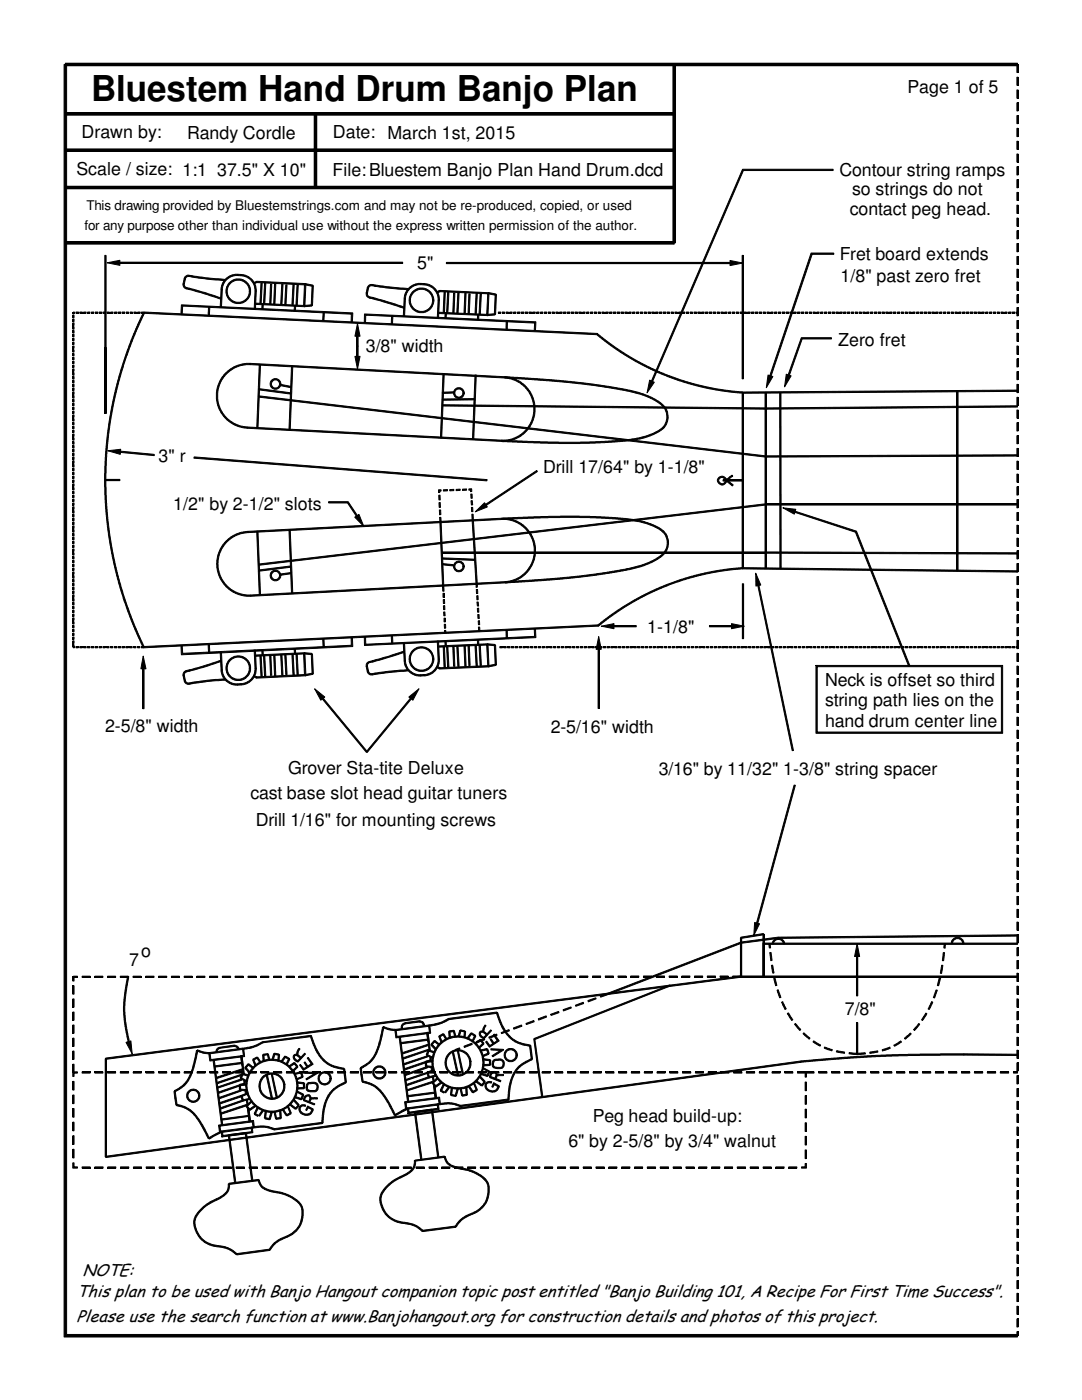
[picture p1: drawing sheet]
<svg xmlns="http://www.w3.org/2000/svg" width="216mm" height="279mm" viewBox="0 0 216 279" stroke-linecap="round" stroke-linejoin="round" font-family="sans-serif">
<defs><g id="words">
<text font-size="7.1" x="18.2" y="20.1">Bluestem Hand Drum Banjo Plan</text>
<g font-size="3.6">
<text x="181.1" y="18.6">Page 1 of 5</text>
<text x="16.3" y="27.6">Drawn by:</text>
<text x="37.3" y="27.7">Randy Cordle</text>
<text x="66.4" y="27.6">Date: March 1st, 2015</text>
<text x="15.2" y="34.8">Scale / size: 1:1 37.5&quot; X 10&quot;</text>
<text x="66.4" y="35.1">File:Bluestem Banjo Plan Hand Drum.dcd</text>
<text x="167.5" y="35.2">Contour string ramps</text>
<text x="170.1" y="38.9">so strings do not</text>
<text x="169.6" y="42.8">contact peg head.</text>
<text x="83.2" y="53.7">5&quot;</text>
<text x="167.6" y="51.9">Fret board extends</text>
<text x="167.7" y="56.3">1/8&quot; past zero fret</text>
<text x="73" y="70.3">3/8&quot; width</text>
<text x="167.3" y="69">Zero fret</text>
<text x="31.6" y="92.2">3&quot; r</text>
<text x="108.4" y="94.4">Drill 17/64&quot; by 1-1/8&quot;</text>
<text x="34.6" y="101.7">1/2&quot; by 2-1/2&quot; slots</text>
<text x="129.2" y="126.3">1-1/8&quot;</text>
<text x="164.6" y="136.9">Neck is offset so third</text>
<text x="164.6" y="140.9">string path lies on the</text>
<text x="21" y="146.1">2-5/8&quot; width</text>
<text x="109.9" y="146.3">2-5/16&quot; width</text>
<text x="164.6" y="145">hand drum center line</text>
<text x="57.5" y="154.5">Grover Sta-tite Deluxe</text>
<text x="131.4" y="154.7">3/16&quot; by 11/32&quot; 1-3/8&quot; string spacer</text>
<text x="50" y="159.5">cast base slot head guitar tuners</text>
<text x="51.1" y="164.9">Drill 1/16&quot; for mounting screws</text>
<text x="28.2" y="191.1">o</text>
<text x="25.8" y="192.7">7</text>
<text x="168.6" y="202.6">7/8&quot;</text>
<text x="118.3" y="223.9">Peg head build-up:</text>
<text x="113.4" y="228.8">6&quot; by 2-5/8&quot; by 3/4&quot; walnut</text>
</g>
<g font-size="3.4">
<text x="16.5" y="254.7">NOTE:</text>
<text x="15.2" y="263.8">Please use the search function at www.Banjohangout.org for construction details and photos of this project.</text>
<text x="15.3" y="258.9">This plan to be used with Banjo Hangout companion topic post entitled &quot;Banjo Building 101, A Recipe For First Time Success&quot;.</text>
</g>
<g font-size="2.7">
<text x="17.3" y="42">This drawing provided by Bluestemstrings.com and may not be re-produced, copied, or used</text>
<text x="16.8" y="45.9">for any purpose other than individual use without the express written permission of the author.</text>
</g>
</g></defs>
<g fill="none" stroke="#000" stroke-width=".25">
<path d="M22.6 52.5h57.7M89.1 52.5h57.8M148.2 51v24.6M71.3 65.8v6.6M148.2 78.4v35M152.8 78.4v35.1M191.1 78.1v35.8M21 95.8h2.9M144.3 95.9h3.9M88.3 110.3h64.5M148.3 116.5v11M152.8 100.7h50.2"/>
<path d="M28.6 132.2v9.2M119.5 128.3v13.1M121.2 125h5.8M141.6 125h5.6M147.9 187.2v7.7h55.1M152.4 186.4v8.5M171 189.6v9.2M21.1 211.3v19.6M171 204.1v6.3"/>
</g>
<g fill="none" stroke="#000" stroke-width=".2">
<path d="M12.8 12.9h.5v253.4h189.7v.5h-190.2zM13 12.6h190v.5h-190zM134.3 12.9h.5v35.6h-.5zM202.9 12.9h.3v1.6h-.3zM202.9 15.4h.3v1.6h-.3zM202.9 17.9h.3v1.7h-.3zM13 22.5h121.7v.5h-121.7zM13 29.7h121.5v.5h-121.5zM13 37.2h121.7v.5h-121.7zM62.7 22.6h.5v14.8h-.5zM148.2 33.8h18v.2h-17.9l-18.6 43.3-.2-.1zM202.9 20.5h.3v1.6h-.3z"/>
<path d="M202.9 23.1h.3v1.6h-.3zM202.9 25.6h.3v1.7h-.3zM202.9 28.2h.3v1.6h-.3zM202.9 30.7h.3v1.6h-.3zM202.9 33.3h.3v1.6h-.3zM202.9 35.9h.3v1.6h-.3zM202.9 38.4h.3v1.6h-.3zM13 48.2h121.5v.5h-121.5zM20.9 51h.3v31.5h-.3v-13.1h.3v13.1h-.3zM21.4 52.5l2.5-.6v1.1zM22.6 52.3h57.7v.3h-57.7zM36.5 56.6h.3a.6 .6 0 0 0 .5 .8l-.1 .3a.89 .89 0 0 1-.7-1.1z"/>
<path d="M36.7 55.6l.3 .1-.2 .9h-.3zM37 55.2l.6-.3h.2v.3a.61 .61 0 0 0-.8 .5l-.3-.1zM37.3 57.4l.5 .1v.3l-.6-.1zM37.8 54.9l.6 .1-.1 .3-.6-.1zM37.8 57.5l6.3 2-.1 .2-6.2-1.9zM38.4 55l2.5 .4 4 .4v.2l-5.3-.5-1.3-.2zM44.1 57.7l.3 .1-.2 3.4h-.3zM45 55.7a3.5 3.5 0 0 1 1.9-1h.5v.3h-.6a2.86 2.86 0 0 0-2.4 2.8l-.3-.1a3.4 3.4 0 0 1 .9-2zM46 56.2l.9-.5h1a2.62 2.62 0 0 1 2.1 2v.4h-.3a2.04 2.04 0 0 0-.9-1.8l-.7-.3-.9-.1a2.22 2.22 0 0 0-1.9 2v.4a2.33 2.33 0 0 0 1.9 2h.7a2.28 2.28 0 0 0 1.8-1.8v-.4h.3v.4a2.62 2.62 0 0 1-2.1 2.1h-.7a2.55 2.55 0 0 1-2.1-2.2l.1-1.1zM47.4 54.7l.7 .1v.2h-.7zM48.1 54.8a3.2 3.2 0 0 1 3 3.3h-.2a2.89 2.89 0 0 0-2.8-3.1zM50.6 56.4l.5-.2 .2 .2-.6 .2z"/>
<path d="M50.9 58.1h.2l-.1 3.6h-.3zM51.2 56.1l9.8 .5-.2 4.6-9.8-.5v-.2l9.6 .5 .1-4.1-9.5-.5zM52.1 56.5h.2l-.2 4.1h-.2zM52.8 56.6h.2l-.2 4h-.2zM54 56.7h.2l-.1 4h-.3zM54.8 56.6h.2l-.1 4.1h-.3zM56.2 56.7h.3l-.2 4.1-.3-.1zM57 56.9h.3l-.2 4h-.3zM58.5 56.7h.2l-.2 4.1-.2-.1zM59.3 56.9h.2l-.2 4h-.2zM60.9 56.6l1.5 .3v.3l-1.5-.3zM62.3 57h.2l-.1 4h-.3z"/>
<path d="M73.1 58.5h.2a.65 .65 0 0 0 .5 .8l-.1 .2a.84 .84 0 0 1-.6-1zM73.3 57.4l.2 .1-.2 1h-.2zM73.4 57.2l.4-.4h.5v.2l-.5 .1-.3 .4-.2-.1zM73.8 59.3l.6 .1-.1 .2-.5-.1zM74.3 56.8l.6 .1-.1 .3-.5-.2zM74.4 59.4l6.3 1.9-.1 .3-6.3-2zM74.9 56.9l6.5 .7v.2l-5.7-.5-.9-.1zM80.6 59.6h.3l-.2 3.4h-.2zM81.4 57.6a3.2 3.2 0 0 1 2.1-1h.4v.2l-.5 .1a2.87 2.87 0 0 0-2.5 2.7h-.3a2.97 2.97 0 0 1 .8-2zM82.3 58.3l1.2-.8h1a2.5 2.5 0 0 1 2.1 2.4h-.3a2.29 2.29 0 0 0-1.9-2.2h-.6a2.22 2.22 0 0 0-1.9 2.2 2.22 2.22 0 0 0 1.9 2.2h.6a2.29 2.29 0 0 0 1.9-2.2h.3a2.5 2.5 0 0 1-2.1 2.5h-.8a2.49 2.49 0 0 1-1.4-4.1zM83.9 56.6h.8l-.1 .3-.7-.1zM84.7 56.6a3.2 3.2 0 0 1 3 2.8v.5h-.3v-.6a2.87 2.87 0 0 0-2.8-2.4z"/>
<path d="M87.2 58.3l.5-.3 .1 .2-.5 .3zM87.4 59.9h.3l-.2 3.6h-.3zM87.8 58l9.8 .4-.2 4.6-9.9-.4v-.3l9.6 .4 .2-4.1-9.6-.4zM88.6 58.3h.3l-.2 4.1h-.3zM89.1 52.4h57.8v.2h-57.8zM89.3 58.3l.3 .1-.2 4h-.3zM90.5 58.5h.3l-.2 4.1h-.3zM91.4 58.5h.2l-.2 4h-.3zM92.8 58.5h.2l-.2 4.1h-.2zM93.6 58.6l.2 .1-.2 4h-.2zM95 58.5h.2l-.2 4.1h-.2zM95.8 58.6l.3 .1-.3 4h-.2z"/>
<path d="M97.5 58.4l1.5 .3-.1 .2-1.5-.3zM98.8 58.8h.3l-.2 3.9h-.3zM145.7 52l2.5 .5-2.5 .5zM148.1 51h.2v24.6h-.2zM161.8 50.5h4.6v.3h-4.3l-8.6 25.4h-.3zM202.9 40.9h.3v1.7h-.3zM202.9 43.5h.3v1.6h-.3zM202.9 46.1h.3v1.6h-.3zM202.9 48.6h.3v1.6h-.3zM202.9 51.2h.3v1.6h-.3zM202.9 53.7h.3v1.7h-.3zM202.9 56.3h.3v1.6h-.3z"/>
<path d="M202.9 58.8h.3v1.7h-.3zM14.5 79.7h.3v.5h-.3zM14.5 79h.3v.5h-.3zM14.5 78.2h.3v.5h-.3zM14.5 77.4h.3v.5h-.3zM14.5 76.7h.3v.5h-.3zM14.5 75.9h.3v.5h-.3zM14.5 75.1h.3v.5h-.3zM14.5 74.4h.3v.5h-.3zM14.5 73.6h.3v.5h-.3zM14.5 72.9h.3v.4h-.3zM14.5 72.1h.3v.5h-.3z"/>
<path d="M14.5 71.3h.3v.5h-.3zM14.5 70.6h.3v.4h-.3zM14.5 69.8h.3v.5h-.3zM14.5 69h.3v.5h-.3zM14.5 68.3h.3v.4h-.3zM14.5 67.5h.3v.5h-.3zM14.5 66.7h.3v.5h-.3zM14.5 66h.3v.5h-.3zM14.5 65.2h.3v.5h-.3zM14.5 64.4h.3v.5h-.3zM14.5 63.7h.3v.5h-.3zM14.5 62.9h.3v.5h-.3z"/>
<path d="M14.5 62.4h.3v.3h-.3zM14.6 62.3h.3v.2h-.3zM15.2 62.3h.5v.2h-.5zM15.9 62.3h.5v.2h-.5zM16.7 62.3h.5v.2h-.5zM17.5 62.3h.4v.2h-.4zM18.2 62.3h.5v.2h-.5zM19 62.3h.5v.2h-.5zM19.8 62.3h.5v.2h-.5zM20.5 62.3h.5v.2h-.5zM21.3 62.3h.5v.2h-.5zM22.1 62.3h.5v.2h-.5z"/>
<path d="M22.9 62.3h.5v.2h-.5zM23.6 62.3h.5v.2h-.5zM24.4 62.3h.5v.2h-.5zM25.2 62.3h.5v.2h-.5zM26 62.3h.4v.2h-.4zM26.7 62.3h.5v.2h-.5zM27.5 62.3h.5v.2h-.5zM28.2 62.3h.5v.2h-.5zM28.6 62.4h.3l-1.6 3.5-2 5.1-1.2 3.6-1 3.9-.9 4.4-.5 3.7-.4 4-.2 3.9 .1 4.2 .3 5.3 .6 4.2 .9 4.4 1.2 4.6 1.2 3.9 1.4 3.7 1.9 4.1 .1 .2-.2 .1-1.6-3.4-1.8-4.6-1.6-5-1-3.9-1-5.6-.4-4-.3-4v-4.2l.5-7.9 .7-4.7 .9-4 1-3.7 1.5-4.5 1.2-3.2zM28.7 62.3l90.6 4.2v.3l-90.6-4.3zM36.2 60.8l34.2 1.6-.1 1.8h-.2v-1.5l-33.7-1.6v1.5l-.3-.1zM41.6 61.2h.3l-.1 1.6h-.3z"/>
<path d="M44.8 74.6l1-.8 1.5-.9 1.5-.3 1.2-.1-.1 .3-1.8 .1-1.1 .4-1.8 1.3-1.2 1.7-.6 2.1 .1 1.6 .3 1.1 .6 1.4 .7 .8 1.5 1.1 1.2 .6 1.6 .2v.3l-1.9-.4-1.7-.9-1.2-1.1-1-1.6-.4-1.9 .1-1.9 .6-1.8zM50 72.5l50.8 2.7v.2l-50.9-2.6zM51.6 79l101.2 12v.2l-101.2-12zM51.6 77.6l6.5 .8-.1 .3-6.4-.9zM51.7 72.8h.3l-.5 12.7h-.3zM52.3 60.8h.2v.9h-.3zM54.4 75.7a1.07 1.07 0 0 1 1.4 .2l.2 .7h-.2a.81 .81 0 0 0-1.1-.7 .81 .81 0 0 0-.3 1.3 .81 .81 0 0 0 1.4-.3v-.3h.2v.4a1.1 1.1 0 0 1-1.9 .3v-.1a1.15 1.15 0 0 1 .3-1.5zM56 76.7l2.2 .4-.1 .3-2.1-.4zM58.2 73.1h.2l-.5 12.7h-.2zM58.8 61.1h.2l-.1 .9h-.2zM60.7 61l1.5-.2v.3l-1.5 .1zM64.5 62.3h.2l-.1 1.6h-.2z"/>
<path d="M70.8 71.1h1l-.5 2.6zM71.2 65.8h.3v3.3h-.3zM71.2 69.1h.3v3.3h-.3zM71.3 64.6l.5 2.5h-1zM72.7 62.7l34.2 1.5-.1 1.8h-.2l.1-1.5-33.7-1.6-.1 1.5h-.2zM78.1 63h.3l-.1 1.6h-.2zM88.3 79.6l6.4-.1v.3l-6.4 .1zM88.3 78.3l2.3-.1v.2l-2.3 .1zM88.4 74.5h.2l-.5 12.9h-.2zM88.8 62.6h.3l-.1 .9h-.2zM90.7 77.8a1.05 1.05 0 0 1 1.7 0l.2 .6h-.2l-.1-.3a.94 .94 0 0 0-1.1-.4l-.4 .5a.78 .78 0 0 0 .3 .9 .78 .78 0 0 0 1-.1l.3-.6h.2a1.07 1.07 0 0 1-.9 1.1 1.07 1.07 0 0 1-1.2-.8zM94.8 74.8h.2l-.5 12.9h-.2z"/>
<path d="M95.3 62.9h.2v.9h-.3zM97.2 62.7l1.6-.1v.3l-1.6 .1zM99.4 62.3h.5v.2h-.5zM100.2 62.3h.5v.2h-.5zM100.8 75.2l1.5 .3 1.2 .5 1.2 .9 .7 .7 .7 1.2 .5 1.1 .2 1.2v1.1l-.2 1-.5 1.3-.7 1.2-.9 .9-2 1.2-1.2 .3h-1.1h-.1v-.3h1.2l1-.3 1.2-.5 .9-.7 1.4-1.8 .4-.8 .3-1.5-.2-2.3-.4-1.1-.8-1.2-1.4-1.2-1.5-.7-1.4-.3zM100.8 75.2l10.8 .7 6.9 .8 7.1 1.2 2.8 .7 1.8 .8a5.3 5.3 0 0 1 3 2.9l.1 1.1h-.2a3.9 3.9 0 0 0-2.6-3.6l-2.8-1.1-3.2-.8-3.2-.6-9.2-1.1-11.3-.8zM101 62.3h.4v.2h-.4zM101 64.1h.3l-.1 1.6h-.2zM101.7 62.3h.5v.2h-.5zM102.5 62.3h.5v.2h-.5zM103.3 62.3h.5v.2h-.5zM104 62.3h.5v.2h-.5z"/>
<path d="M104.8 62.3h.5v.2h-.5zM105.5 62.3h.5v.2h-.5zM106.3 62.3h.5v.2h-.5zM107.1 62.3h.5v.2h-.5zM107.9 62.3h.4v.2h-.4zM108.6 62.3h.5v.2h-.5zM109.4 62.3h.5v.2h-.5zM110.2 62.3h.4v.2h-.4zM110.9 62.3h.5v.2h-.5zM111.7 62.3h.5v.2h-.5zM112.4 62.3h.5v.2h-.5zM113.2 62.3h.5v.2h-.5z"/>
<path d="M114 62.3h.5v.2h-.5zM114.7 62.3h.5v.2h-.5zM115.5 62.3h.5v.2h-.5zM116.3 62.3h.5v.2h-.5zM117.1 62.3h.4v.2h-.4zM117.8 62.3h.5v.2h-.5zM118.6 62.3h.4v.2h-.4zM119.3 66.6l2.5 2 2.9 2 3.8 2.2 3.2 1.5 4.4 1.6 3 .9 4.3 .9 4.7 .5h.1v.3l-4-.4-4.4-.9-4.2-1.2-3.7-1.4-3.9-1.8-4.2-2.5-4.1-3-.6-.5zM119.3 62.3h.5v.2h-.5zM120.1 62.3h.5v.2h-.5zM120.9 62.3h.5v.2h-.5zM121.6 62.3h.5v.2h-.5z"/>
<path d="M122.4 62.3h.5v.2h-.5zM123.1 62.3h.6v.2h-.6zM123.9 62.3h.5v.2h-.5zM124.7 62.3h.5v.2h-.5zM125.5 62.3h.4v.2h-.4zM126.2 62.3h.5v.2h-.5zM127 62.3h.5v.2h-.5zM127.8 62.3h.4v.2h-.4zM128.5 62.3h.5v.2h-.5zM129.3 62.3h.5v.2h-.5zM129.6 75.9l1 .4-1.5 2.1zM130 62.3h.6v.2h-.6z"/>
<path d="M130.8 62.3h.5v.2h-.5zM131.6 62.3h.5v.2h-.5zM132.3 62.3h.5v.2h-.5zM133.1 62.3h.5v.2h-.5zM133.9 62.3h.5v.2h-.5zM134.7 62.3h.4v.2h-.4zM135.4 62.3h.5v.2h-.5zM136.2 62.3h.5v.2h-.5zM136.9 62.3h.5v.2h-.5zM137.7 62.3h.5v.2h-.5zM138.5 62.3h.5v.2h-.5zM139.2 62.3h.5v.2h-.5z"/>
<path d="M140 62.3h.5v.2h-.5zM140.8 62.3h.5v.2h-.5zM141.5 62.3h.5v.2h-.5zM142.3 62.3h.5v.2h-.5zM143.1 62.3h.5v.2h-.5zM143.8 62.3h.5v.2h-.5zM144.6 62.3h.5v.2h-.5zM145.4 62.3h.4v.2h-.4zM146.1 62.3h.5v.2h-.5zM146.9 62.3h.5v.2h-.5zM147.7 62.3h.5v.2h-.5zM148.1 78.4h.2v35h-.2z"/>
<path d="M148.2 78.2l54.8-.3v.2l-54.8 .4zM148.4 62.3h.5v.2h-.5zM149.2 62.3h.5v.2h-.5zM149.9 62.3h.6v.2h-.6zM150.7 62.3h.5v.2h-.5zM151.5 62.3h.5v.2h-.5zM152.3 62.3h.4v.2h-.4zM152.7 78.4h.2v35.1h-.2zM153 62.3h.5v.2h-.5zM153.2 74.8l1 .3-1.3 2.3zM153.8 62.3h.5v.2h-.5zM154.6 62.3h.4v.2h-.4z"/>
<path d="M155.3 62.3h.5v.2h-.5zM155.6 78.3h.2l.1 35.2h-.3zM156.1 62.3h.5v.2h-.5zM156.8 62.3h.6v.2h-.6zM156.9 74.7l1 .3-1.4 2.2zM157.6 62.3h.5v.2h-.5zM158.4 62.3h.5v.2h-.5zM159.1 62.3h.5v.2h-.5zM159.9 67.4h6v.2h-5.8l-3 8.5-.3-.1zM159.9 62.3h.5v.2h-.5zM160.7 62.3h.5v.2h-.5zM161.5 62.3h.4v.2h-.4z"/>
<path d="M162.2 62.3h.5v.2h-.5zM163 62.3h.4v.2h-.4zM163.7 62.3h.5v.2h-.5zM164.5 62.3h.5v.2h-.5zM165.3 62.3h.5v.2h-.5zM166 62.3h.5v.2h-.5zM166.8 62.3h.5v.2h-.5zM167.6 62.3h.5v.2h-.5zM168.3 62.3h.5v.2h-.5zM169.1 62.3h.5v.2h-.5zM169.9 62.3h.4v.2h-.4zM170.6 62.3h.5v.2h-.5z"/>
<path d="M171.4 62.3h.5v.2h-.5zM172.2 62.3h.4v.2h-.4zM172.9 62.3h.5v.2h-.5zM173.7 62.3h.5v.2h-.5zM174.5 62.3h.5v.2h-.5zM175.2 62.3h.5v.2h-.5zM176 62.3h.5v.2h-.5zM176.7 62.3h.5v.2h-.5zM177.5 62.3h.5v.2h-.5zM178.3 62.3h.5v.2h-.5zM179.1 62.3h.4v.2h-.4zM179.8 62.3h.5v.2h-.5z"/>
<path d="M180.6 62.3h.5v.2h-.5zM181.4 62.3h.4v.2h-.4zM182.1 62.3h.5v.2h-.5zM182.9 62.3h.5v.2h-.5zM183.6 62.3h.5v.2h-.5zM184.4 62.3h.5v.2h-.5zM185.2 62.3h.5v.2h-.5zM185.9 62.3h.5v.2h-.5zM186.7 62.3h.5v.2h-.5zM187.5 62.3h.5v.2h-.5zM188.3 62.3h.4v.2h-.4zM189 62.3h.5v.2h-.5z"/>
<path d="M189.8 62.3h.4v.2h-.4zM190.5 62.3h.5v.2h-.5zM190.9 78.1h.3v35.8h-.3zM191.3 62.3h.5v.2h-.5zM192.1 62.3h.5v.2h-.5zM192.8 62.3h.5v.2h-.5zM193.6 62.3h.5v.2h-.5zM194.4 62.3h.5v.2h-.5zM195.1 62.3h.5v.2h-.5zM195.9 62.3h.5v.2h-.5zM196.7 62.3h.4v.2h-.4zM197.4 62.3h.5v.2h-.5z"/>
<path d="M198.2 62.3h.5v.2h-.5zM199 62.3h.4v.2h-.4zM199.7 62.3h.5v.2h-.5zM200.5 62.3h.5v.2h-.5zM201.3 62.3h.5v.2h-.5zM202 62.3h.5v.2h-.5zM202.8 62.3h.2v.2h-.2zM202.9 61.4h.3v1.6h-.3zM202.9 64h.3v1.6h-.3zM202.9 66.5h.3v1.6h-.3zM202.9 69h.3v1.7h-.3zM202.9 71.6h.3v1.6h-.3z"/>
<path d="M202.9 74.2h.3v1.6h-.3zM202.9 76.7h.3v1.7h-.3zM202.9 79.3h.3v1.6h-.3zM14.5 99.6h.3v.5h-.3zM14.5 98.8h.3v.5h-.3zM14.5 98.1h.3v.5h-.3zM14.5 97.3h.3v.5h-.3zM14.5 96.6h.3v.4h-.3zM14.5 95.8h.3v.5h-.3zM14.5 95h.3v.5h-.3zM14.5 94.3h.3v.4h-.3zM14.5 93.5h.3v.5h-.3z"/>
<path d="M14.5 92.7h.3v.5h-.3zM14.5 91.9h.3v.6h-.3zM14.5 91.2h.3v.5h-.3zM14.5 90.4h.3v.5h-.3zM14.5 89.7h.3v.5h-.3zM14.5 88.9h.3v.5h-.3zM14.5 88.1h.3v.5h-.3zM14.5 87.4h.3v.4h-.3zM14.5 86.6h.3v.5h-.3zM14.5 85.9h.3v.4h-.3zM14.5 85.1h.3v.5h-.3zM14.5 84.3h.3v.5h-.3z"/>
<path d="M14.5 83.6h.3v.4h-.3zM14.5 82.8h.3v.5h-.3zM14.5 82h.3v.5h-.3zM14.5 81.3h.3v.4h-.3zM14.5 80.5h.3v.5h-.3zM21 95.7h2.9v.2h-2.9zM21.5 90l2.6-.3-.1 1zM22.8 89.9l8 .8v.2l-8-.7zM38.7 91.2l58.5 4.5v.3l-58.5-4.6zM49.4 85.2l50.7 2.6v.3l-50.7-2.6zM87.5 97.7h.5v.3h-.2v.3h-.3zM87.5 98.8h.3v1h-.2z"/>
<path d="M88.3 80.8l64.5 .6v.3l-64.5-.7zM88.5 97.7h.8v.3h-.8zM89.7 97.7h.9v.2l-.9 .1zM91 97.7l.8-.1v.3h-.8zM92.3 97.6h.8v.2l-.8 .1zM93.6 97.6l.5-.1v.6h-.2v-.3h-.3zM93.9 98.6h.3v.8h-.2zM94 99.9h.2l.1 .9h-.2zM100.1 87.8l11.5 .5 7.1-.1 7.2-.5 1.8-.4 2.3-.7a4.1 4.1 0 0 0 3-2.9l.1-.4 .2 .1a3.8 3.8 0 0 1-2.9 3.3l-1.6 .6-2.4 .5-7.7 .6-7.1 .1-5.1-.1-6.1-.3h-.3zM143.4 95.3a1.16 1.16 0 0 1 1.8 .5l1.1 1-.2 .2-1-.9a1.08 1.08 0 0 0-1.5-.6 .68 .68 0 0 0 .3 1 .68 .68 0 0 0 .9-.5l1.3-1.2a.36 .36 0 0 1-.3 .5l-.5 .5a1.68 1.68 0 0 1-1.4 1 .86 .86 0 0 1-.7-.6 .86 .86 0 0 1 .2-.9zM144.3 95.8h3.9v.2h-3.9zM152.8 81.4l50.2-.4v.2l-50.2 .5z"/>
<path d="M152.8 91l50.2-.2v.2l-50.2 .2zM202.9 81.8h.3v1.6h-.3zM202.9 84.4h.3v1.6h-.3zM202.9 87h.3v1.6h-.3zM202.9 89.5h.3v1.6h-.3zM202.9 92h.3v1.7h-.3zM202.9 94.6h.3v1.6h-.3zM202.9 97.2h.3v1.6h-.3zM202.9 99.7h.3v1.6h-.3zM14.5 119.5h.3v.5h-.3zM14.5 118.7h.3v.5h-.3zM14.5 117.9h.3v.5h-.3z"/>
<path d="M14.5 117.2h.3v.5h-.3zM14.5 116.4h.3v.5h-.3zM14.5 115.7h.3v.5h-.3zM14.5 114.9h.3v.5h-.3zM14.5 114.1h.3v.5h-.3zM14.5 113.4h.3v.4h-.3zM14.5 112.6h.3v.5h-.3zM14.5 111.8h.3v.5h-.3zM14.5 111.1h.3v.4h-.3zM14.5 110.3h.3v.5h-.3zM14.5 109.6h.3v.4h-.3zM14.5 108.8h.3v.5h-.3z"/>
<path d="M14.5 108h.3v.5h-.3zM14.5 107.2h.3v.5h-.3zM14.5 106.5h.3v.5h-.3zM14.5 105.7h.3v.5h-.3zM14.5 104.9h.3v.6h-.3zM14.5 104.2h.3v.5h-.3zM14.5 103.4h.3v.5h-.3zM14.5 102.7h.3v.5h-.3zM14.5 101.9h.3v.5h-.3zM14.5 101.1h.3v.5h-.3zM14.5 100.4h.3v.4h-.3zM44.8 108.2l1.2-1 1-.6 1.2-.4 1.2-.2v.3l-1 .1-1.5 .5-1.7 1.3-1 1.4-.3 .8-.3 1.1-.1 1.1 .2 1.7 .4 .8 .8 1.4 .7 .7 1.7 1.1 1.3 .4h1.4v.3l-1.8-.2-1.6-.6-1.5-1.1-1.2-1.8-.6-2v-1.5l.2-1.1 .4-1.1z"/>
<path d="M49.4 106l50.8-2.6v.3l-50.8 2.6zM50 118.7l50.8-2.6v.2l-50.8 2.7zM51.2 106h.3l.5 12.7h-.3zM51.6 112.6l101.2-12.1v.3l-101.2 12zM51.6 113.7l6.4-.8v.3l-6.4 .8zM54.1 114.3a1.15 1.15 0 0 1 1.4-.4l.5 .5v.5h-.2a.81 .81 0 0 0-1.1-.8 .81 .81 0 0 0-.3 1.3 .81 .81 0 0 0 1.4-.3v-.2h.2v.4a1.1 1.1 0 0 1-1.9 .2v-.1a1.12 1.12 0 0 1 0-1.1zM56 114.6l2-.3v.2l-2 .3zM57.7 105.7h.2l.5 12.7h-.2zM65.6 100.1h3.9l2.5 3.8-.2 .2-2.5-3.7h-3.7zM70.8 103.2l.8-.5 1 2.4zM87.6 100.3h.2l.1 1h-.3zM87.7 101.8h.2l.1 .9h-.3z"/>
<path d="M87.7 103.3h.3v.5h-.2zM87.8 103.9h.2l.6 13.2h-.3zM88.3 110.2h64.5v.2h-64.5zM88.3 117.2h.3v.8h-.3zM88.3 111.3l6.4 .3v.2l-6.4-.2zM88.3 112.5l2.2 .2v.2l-2.2-.2zM88.4 118.4h.2v.8h-.2zM88.4 119.7l.3-.1v.8h-.2zM90.7 112.4a1.08 1.08 0 0 1 1.2-.4 1.08 1.08 0 0 1 .7 1h-.2a.81 .81 0 0 0-.8-.8 .81 .81 0 0 0-.8 .7 .82 .82 0 0 0 .8 1l.6-.3 .2-.6h.2a1.07 1.07 0 0 1-.9 1.1 1.07 1.07 0 0 1-1.2-.9zM94.1 101.3h.2l.1 .8h-.3zM94.1 102.6h.3v.9h-.2zM94.2 103.5h.2l.8 13.2h-.2z"/>
<path d="M94.8 102.2l1.9-1.9 .5 .9zM95 116.8h.2v.4h-.2zM95 117.6h.3v.8h-.2zM95.1 118.9h.3v.8h-.2zM95.8 101.3l11.3-7.4 .1 .2-11.2 7.5zM100.2 103.4h.9l1.3 .3 2.1 1.2 1.5 1.8 .6 1.3 .2 1.3-.2 2.3-.4 1.2-.7 1.1-.6 .7-1.5 1-1.4 .6-1 .1h-.2v-.2l1.1-.2 1.7-.7 1.6-1.4 .7-1 .4-1 .3-1.3v-1.2l-.5-1.9-.7-1.2-.7-.8-1.5-1.1-1.6-.5-1.4-.1zM100.2 103.4l11.6-.4 8 .1 6.7 .6 2.2 .4 1.5 .6a4.1 4.1 0 0 1 3.2 3.5h-.3a4 4 0 0 0-3.2-3.3l-1-.4-2.5-.6-6.6-.5-8-.1-11.4 .4h-.2zM100.8 116.1l11.3-.8 8-.9 6.5-1.2 2-.6 1.8-.8a3.9 3.9 0 0 0 2.7-3.6h.3a4.3 4.3 0 0 1-3 3.9l-1.9 .8-3 .8-6.6 1.1-11 1.1-6.7 .4h-.4zM148.1 116.5h.3v11h-.3zM148.2 113.3l54.8 .6v.3l-54.8-.7zM150.8 114.4l1 2.4-1 .2zM151 115.7l.2-.1 7.1 34.2h-.2z"/>
<path d="M152.8 100.5h50.2v.3h-50.2zM152.8 110.2l50.2 .1v.3l-50.2-.2zM156.2 101.3l2.6 .3-.3 1zM157.5 101.6l13.4 4.4 10.7 26.9-.3 .1-10.6-26.8-13.3-4.3zM202.9 102.3h.3v1.6h-.3zM202.9 104.8h.3v1.7h-.3zM202.9 107.4h.3v1.6h-.3zM202.9 109.9h.3v1.6h-.3zM202.9 112.5h.3v1.6h-.3zM202.9 115.1h.3v1.6h-.3zM202.9 117.6h.3v1.6h-.3zM14.5 128.7h.3v.5h-.3z"/>
<path d="M14.5 127.9h.3v.5h-.3zM14.5 127.1h.3v.5h-.3zM14.5 126.4h.3v.4h-.3zM14.5 125.6h.3v.5h-.3zM14.5 124.8h.3v.5h-.3zM14.5 124.1h.3v.4h-.3zM14.5 123.3h.3v.5h-.3zM14.5 122.6h.3v.4h-.3zM14.5 121.8h.3v.5h-.3zM14.5 121h.3v.5h-.3zM14.5 120.2h.3v.5h-.3zM14.6 129h.3v.3h-.3z"/>
<path d="M15.2 129h.4v.3h-.4zM15.9 129h.5v.3h-.5zM16.7 129h.5v.3h-.5zM17.4 129h.5v.3h-.5zM18.2 129h.5v.3h-.5zM19 129h.5v.3h-.5zM19.8 129h.4v.3h-.4zM20.5 129h.5v.3h-.5zM21.3 129h.5v.3h-.5zM22.1 129h.4v.3h-.4zM22.8 129h.5v.3h-.5zM23.6 129h.5v.3h-.5z"/>
<path d="M24.3 129h.5v.3h-.5zM25.1 129h.5v.3h-.5zM25.9 129h.5v.3h-.5zM26.7 129h.4v.3h-.4zM27.4 129h.5v.3h-.5zM28.2 129h.5v.3h-.5zM28.5 132.2h.2v9.2h-.2zM28.6 130.9l.5 2.6h-1zM28.7 129l90.6-4.3v.3l-90.6 4.3zM36.1 128.9h.3v1.5l33.7-1.6v-1.5h.2l.1 1.7-34.2 1.7zM36.5 134.9l.3-.1 .2 1h-.3zM36.7 135.9l.3-.1 .3 .4 .5 .1v.3l-.7-.2z"/>
<path d="M36.7 134.1l.5-.3 .1 .3a.6 .6 0 0 0-.5 .7l-.3 .1v-.2zM37.2 133.8l.6-.1v.2l-.5 .2zM37.7 136.3l.6-.1 .1 .2-.6 .2zM37.8 133.7l6.2-1.9 .1 .2-5.4 1.7-.9 .2zM38.3 136.2l6.6-.7-.1 .3-3.5 .2-2.9 .4zM41.5 128.7h.3l.1 1.6h-.3zM43.9 130.3h.3l.2 3.4h-.3zM44.1 133.7h.3a2.92 2.92 0 0 0 2.6 2.8h.4v.2h-.5a3.1 3.1 0 0 1-2.8-3zM45.6 131.9a2.83 2.83 0 0 1 1.7-1h.5a2.48 2.48 0 0 1 2.2 2.5h-.3a2.2 2.2 0 0 0-1.8-2.3h-.7a2.22 2.22 0 0 0-1.9 2v.5a2.33 2.33 0 0 0 1.9 2h.7a2.28 2.28 0 0 0 1.8-1.9v-.3h.3v.3a2.62 2.62 0 0 1-2.1 2.1h-.7a2.55 2.55 0 0 1-2.1-2.2l.1-1.1zM47.4 136.5l.7-.1v.3h-.7zM50.7 129.8h.3l.1 3.6h-.2zM50.7 134.8l.6 .3-.2 .2-.5-.3z"/>
<path d="M50.9 133.4h.2a3.2 3.2 0 0 1-3 3.3v-.3a2.9 2.9 0 0 0 2.8-3zM51 130.7l9.8-.4 .2 4.6-9.8 .4v-.2l9.5-.5-.1-4.1-9.6 .5zM51.9 130.9h.2l.2 4.1h-.2zM52.2 129.8h.3v.9h-.2zM52.6 130.9h.2l.2 4h-.2zM53.8 130.7h.3l.1 4-.2 .1zM54.6 130.8h.3l.1 4h-.2zM56 130.7h.3l.2 4h-.3zM56.8 130.6h.3l.2 4h-.3zM58.3 130.7h.2l.2 4h-.2zM58.7 129.5h.2l.1 .9h-.2zM59.1 130.6h.2l.2 4h-.2z"/>
<path d="M60.7 130.3l1.5 .1v.2l-1.5-.1zM60.9 134.6l1.5-.3v.3l-1.5 .3zM62.1 130.5h.3l.1 4h-.2zM62.8 137.5l2 1.6-.8 .6zM63.5 138.5l.2-.1 9.6 11.6-.2 .2zM64.4 127.6h.2l.1 1.6h-.2zM72.7 127.1h.2l.1 1.5 33.7-1.6-.1-1.4 .2-.1 .1 1.8-34.2 1.5zM73.1 133h.2l.2 .9-.2 .1zM73.2 132.3l.5-.3 .1 .2a.68 .68 0 0 0-.5 .8h-.2zM73.3 134l.2-.1 .3 .5 .5 .1v.2l-.6-.1zM73.8 132l.5-.1 .1 .2-.6 .1zM74.3 134.5l.5-.2 .1 .3-.6 .1z"/>
<path d="M74.3 131.9l6.3-1.9 .1 .2-6.3 1.9zM74.8 134.3l6.6-.7v.3l-6.1 .6-.4 .1zM78.1 126.8h.2l.1 1.6h-.3zM80.5 128.4h.2l.2 3.5h-.3zM80.6 131.9h.3a3 3 0 0 0 2.6 2.8h.4v.2h-.4a3.2 3.2 0 0 1-2.9-3zM81.6 139.1l2-1.6-1.2 2.2zM82.3 129.9l.8-.7 1.2-.1a2.48 2.48 0 0 1 2.3 2.4h-.3a2.29 2.29 0 0 0-1.9-2.2h-.6a2.22 2.22 0 0 0-1.9 2.2 2.22 2.22 0 0 0 1.9 2.2h.6a2.29 2.29 0 0 0 1.9-2.2h.3a2.5 2.5 0 0 1-2.1 2.5h-.8a2.47 2.47 0 0 1-1.4-4.1zM82.7 138.4l.2 .1-9.6 11.7-.2-.2zM83.9 134.7l.7-.1 .1 .3h-.8zM87.2 127.9h.3l.2 3.7h-.3zM87.3 133l.5 .3-.1 .2-.5-.3zM87.4 131.6h.3v.4a3.1 3.1 0 0 1-3 2.9l-.1-.3a2.92 2.92 0 0 0 2.8-2.6z"/>
<path d="M87.5 128.9l9.9-.4 .2 4.6-9.8 .4-.1-.2 9.6-.5-.2-4.1-9.6 .5zM88.4 129.1h.3l.2 4h-.3zM88.5 120.9h.2l.1 .8h-.3zM88.5 122.1h.3v.8h-.2zM88.6 123.4h.3v.7h-.3zM88.6 124.6h.3v.7l-.2 .1zM88.7 125.8h.2l.1 .4h-.3zM88.8 128h.2l.1 .9h-.3zM89.1 129.1h.3l.2 4h-.3zM90.3 128.9h.3l.2 4.1h-.3zM91.1 129h.3l.2 4h-.2zM92.6 128.9h.2l.2 4.1h-.2z"/>
<path d="M93.4 128.8h.2l.2 4h-.2zM94.8 128.9h.2l.2 4.1h-.2zM95.2 120.1h.2l.1 .8h-.3zM95.2 127.7h.3v.9h-.2zM95.2 121.4h.3v.8h-.2zM95.3 122.6h.3v.8h-.2zM95.4 123.9h.3v.8h-.2zM95.5 125.1h.2l.1 .8h-.3zM95.6 128.8h.2l.3 4h-.3zM97.2 128.5l1.6 .1v.3l-1.6-.2zM97.4 132.8l1.5-.3 .1 .3-1.5 .3zM98.6 128.7h.3l.2 4h-.3z"/>
<path d="M99.7 129h.5v.3h-.5zM100.5 129h.5v.3h-.5zM101 125.8h.2l.1 1.6h-.3zM101.3 129h.5v.3h-.5zM102 129h.5v.3h-.5zM102.8 129h.5v.3h-.5zM103.6 129h.5v.3h-.5zM104.4 129h.4v.3h-.4zM105.1 129h.5v.3h-.5zM105.9 129h.4v.3h-.4zM106.6 129h.5v.3h-.5zM107.4 129h.5v.3h-.5z"/>
<path d="M108.2 129h.4v.3h-.4zM108.9 129h.5v.3h-.5zM109.7 129h.5v.3h-.5zM110.4 129h.5v.3h-.5zM111.2 129h.5v.3h-.5zM112 129h.4v.3h-.4zM112.7 129h.5v.3h-.5zM113.5 129h.5v.3h-.5zM114.3 129h.4v.3h-.4zM115 129h.5v.3h-.5zM115.8 129h.4v.3h-.4zM116.5 129h.5v.3h-.5z"/>
<path d="M117.3 129h.5v.3h-.5zM118.1 129h.5v.3h-.5zM118.8 129h.5v.3h-.5zM119.2 124.8l4.1-3 3.4-2.1 3.1-1.7 2.7-1.1 3.6-1.3 4.5-1.3 4-.7 3.6-.3v.2l-4.1 .5-4.5 .9-3.2 .8-3.1 1.1-3.1 1.4-3.3 1.6-3.8 2.4-3.7 2.8zM119.3 128.3h.3v13.1h-.3zM119.5 127l.5 2.6h-1zM119.6 129h.5v.3h-.5zM120 125l2.5-.5v1zM120.4 129h.5v.3h-.5zM121.1 129h.5v.3h-.5zM121.2 124.8h5.8v.3h-5.8zM121.9 129h.5v.3h-.5z"/>
<path d="M122.6 129h.5v.3h-.5zM123.4 129h.5v.3h-.5zM124.2 129h.5v.3h-.5zM124.9 129h.5v.3h-.5zM125.7 129h.5v.3h-.5zM126.4 129h.6v.3h-.6zM127.2 129h.5v.3h-.5zM128 129h.5v.3h-.5zM128.7 129h.5v.3h-.5zM129.5 129h.5v.3h-.5zM130.3 129h.5v.3h-.5zM131.1 129h.4v.3h-.4z"/>
<path d="M131.8 129h.5v.3h-.5zM132.6 129h.5v.3h-.5zM133.3 129h.5v.3h-.5zM134.1 129h.5v.3h-.5zM134.9 129h.4v.3h-.4zM135.6 129h.5v.3h-.5zM136.4 129h.5v.3h-.5zM137.2 129h.4v.3h-.4zM137.9 129h.5v.3h-.5zM138.7 129h.4v.3h-.4zM139.4 129h.5v.3h-.5zM140.2 129h.5v.3h-.5z"/>
<path d="M141 129h.4v.3h-.4zM141.6 124.8h5.6v.3h-5.6zM141.7 129h.5v.3h-.5zM142.5 129h.5v.3h-.5zM143.3 129h.4v.3h-.4zM144 129h.5v.3h-.5zM144.8 129h.5v.3h-.5zM145.5 129h.5v.3h-.5zM146 124.5l2.5 .5-2.5 .5zM146.3 129h.5v.3h-.5zM147.1 129h.5v.3h-.5zM147.8 129h.5v.3h-.5z"/>
<path d="M148.6 129h.5v.3h-.5zM149.4 129h.5v.3h-.5zM150.1 129h.5v.3h-.5zM150.9 129h.5v.3h-.5zM151.6 129h.5v.3h-.5zM152.4 129h.5v.3h-.5zM153.2 129h.5v.3h-.5zM153.9 129h.5v.3h-.5zM154.7 129h.5v.3h-.5zM155.4 129h.6v.3h-.6zM156.3 129h.4v.3h-.4zM157 129h.5v.3h-.5z"/>
<path d="M157.8 129h.4v.3h-.4zM158.5 129h.5v.3h-.5zM159.3 129h.5v.3h-.5zM160.1 129h.4v.3h-.4zM160.8 129h.5v.3h-.5zM161.6 129h.5v.3h-.5zM162.3 129h.5v.3h-.5zM162.8 132.8h37.3v13.5h-37.3v-13.5l.3 .3v13h36.7v-13h-36.7zM163.1 129h.5v.3h-.5zM163.9 129h.4v.3h-.4zM164.6 129h.5v.3h-.5zM165.4 129h.5v.3h-.5z"/>
<path d="M166.2 129h.4v.3h-.4zM166.9 129h.5v.3h-.5zM167.7 129h.4v.3h-.4zM168.4 129h.5v.3h-.5zM169.2 129h.5v.3h-.5zM170 129h.4v.3h-.4zM170.7 129h.5v.3h-.5zM171.5 129h.5v.3h-.5zM172.3 129h.5v.3h-.5zM173 129h.5v.3h-.5zM173.8 129h.5v.3h-.5zM174.5 129h.5v.3h-.5z"/>
<path d="M175.3 129h.5v.3h-.5zM176.1 129h.5v.3h-.5zM176.8 129h.5v.3h-.5zM177.6 129h.5v.3h-.5zM178.4 129h.5v.3h-.5zM179.1 129h.5v.3h-.5zM179.9 129h.5v.3h-.5zM180.6 129h.5v.3h-.5zM181.4 129h.5v.3h-.5zM182.2 129h.5v.3h-.5zM183 129h.4v.3h-.4zM183.7 129h.5v.3h-.5z"/>
<path d="M184.5 129h.5v.3h-.5zM185.3 129h.4v.3h-.4zM186 129h.5v.3h-.5zM186.8 129h.4v.3h-.4zM187.5 129h.5v.3h-.5zM188.3 129h.5v.3h-.5zM189.1 129h.4v.3h-.4zM189.8 129h.5v.3h-.5zM190.6 129h.5v.3h-.5zM191.3 129h.5v.3h-.5zM192.1 129h.5v.3h-.5zM192.9 129h.4v.3h-.4z"/>
<path d="M193.6 129h.5v.3h-.5zM194.4 129h.5v.3h-.5zM195.2 129h.4v.3h-.4zM195.9 129h.5v.3h-.5zM196.7 129h.5v.3h-.5zM197.4 129h.6v.3h-.6zM198.2 129h.5v.3h-.5zM199 129h.5v.3h-.5zM199.7 129h.5v.3h-.5zM200.5 129h.5v.3h-.5zM201.3 129h.5v.3h-.5zM202 129h.5v.3h-.5z"/>
<path d="M202.8 129h.2v.3h-.2zM202.9 120.1h.3v1.7h-.3zM202.9 122.7h.3v1.6h-.3zM202.9 125.3h.3v1.6h-.3zM202.9 127.8h.3v1.7h-.3zM202.9 130.4h.3v1.6h-.3zM202.9 132.9h.3v1.6h-.3zM202.9 135.5h.3v1.6h-.3zM202.9 138h.3v1.7h-.3zM158.5 156.7h.2l-7.8 28.8-.3-.1zM202.9 140.6h.3v1.6h-.3zM202.9 143.1h.3v1.7h-.3z"/>
<path d="M202.9 145.7h.3v1.6h-.3zM202.9 148.3h.3v1.6h-.3zM202.9 150.8h.3v1.6h-.3zM202.9 153.4h.3v1.6h-.3zM202.9 155.9h.3v1.7h-.3zM202.9 158.5h.3v1.6h-.3zM202.9 161h.3v1.6h-.3zM202.9 163.6h.3v1.6h-.3zM202.9 166.2h.3v1.6h-.3zM202.9 168.7h.3v1.6h-.3zM202.9 171.2h.3v1.7h-.3zM202.9 173.8h.3v1.6h-.3z"/>
<path d="M202.9 176.4h.3v1.6h-.3zM202.9 178.9h.3v1.7h-.3zM14.5 199.3h.3v1.7h-.3zM14.5 196.7h.3v1.7h-.3zM14.5 194.9h.3v.9h-.3zM14.6 194.8h.9v.3h-.9zM16.4 194.8h1.6v.3h-1.6zM18.9 194.8h1.6v.3h-1.6zM21.5 194.8h1.6v.3h-1.6zM24 194.8h1.6v.3h-1.6zM25.4 194.9h.3l-.7 4.6-.1 2.3 .3 2.9 .7 3.6h-.2l-.8-3.5-.3-3 .1-2.3zM26.5 194.8h1.7v.3h-1.7z"/>
<path d="M29.1 194.8h1.6v.3h-1.6zM31.6 194.8h1.7v.3h-1.7zM34.2 194.8h1.6v.3h-1.6zM36.7 194.8h1.7v.3h-1.7zM39.3 194.8h1.6v.3h-1.6zM41.8 194.8h1.6v.3h-1.6zM44.4 194.8h1.6v.3h-1.6zM46.9 194.8h1.7v.3h-1.7zM49.5 194.8h1.6v.3h-1.6zM52 194.8h1.6v.3h-1.6zM54.6 194.8h1.6v.3h-1.6zM57.1 194.8h1.6v.3h-1.6z"/>
<path d="M59.6 194.8h1.7v.3h-1.7zM62.2 194.8h1.6v.3h-1.6zM64.7 194.8h1.7v.3h-1.7zM67.3 194.8h1.6v.3h-1.6zM69.8 194.8h1.7v.3h-1.7zM72.4 194.8h1.6v.3h-1.6zM74.9 194.8h1.6v.3h-1.6zM77.5 194.8h1.6v.3h-1.6zM80 194.8h1.7v.3h-1.7zM82.6 194.8h1.6v.2h-1.6zM85.1 194.8h1.6v.2h-1.6zM87.7 194.8h1.6v.2h-1.6z"/>
<path d="M90.2 194.8h1.6v.2h-1.6zM92.8 194.8h1.6v.2h-1.6zM95.3 194.8h1.6v.2h-1.6zM97.8 194.8h1.7v.2h-1.7zM100.4 194.8h1.6v.2h-1.6zM103 194.8h1.6v.2h-1.6zM105.5 194.8h1.6v.2h-1.6zM108 194.8h1.6v.2h-1.6zM110.6 194.8h1.6v.2h-1.6zM113.1 194.8h1.7v.2h-1.7zM115.7 194.8h1.6v.2h-1.6zM117.3 199.7l1.6-.6 .1 .2-1.6 .6z"/>
<path d="M118.2 194.8h1.6v.2h-1.6zM119.8 198.8l1.5-.6 .1 .3-1.6 .5zM120.8 194.8h1.6v.2h-1.6zM121.3 198.2l26.5-10.2 7.5-1v.3l-7.4 1-26.5 10.2zM123.3 194.8h1.6v.2h-1.6zM125.9 194.8h1.6v.2h-1.6zM128.4 194.8h1.6v.2h-1.6zM130.9 194.8h1.7v.2h-1.7zM133.5 194.8h1.6v.2h-1.6zM136.1 194.8h1.6v.2h-1.6zM138.6 194.8h1.6v.2h-1.6zM141.1 194.8h1.6v.2h-1.6z"/>
<path d="M143.7 194.8h1.6v.2h-1.6zM146.2 194.8h1.7v.2h-1.7zM147.7 187.2h.3v7.7h-.3zM147.8 187l4.5-.7 .1 .3-4.5 .7zM147.9 194.8h55.1v.2h-55.1zM150.6 184.1l1 .3-1.2 2.3zM152.2 186.4h.3v8.5h-.3zM152.2 188.2h50.8v.3h-50.5v6.4h-.3zM153.4 188.4l.3-.1 .1 .9h-.3zM153.6 190.1h.2l.1 .1 .2 1.5h-.3zM153.9 192.7l.3-.1 .2 1.6h-.2zM154.4 195.2l.2-.1 .4 1.5-.2 .1z"/>
<path d="M154.4 187.6a1.31 1.31 0 0 1 2.2 .7l-.2 .1-.2-.5a.94 .94 0 0 0-1.1-.4l-.6 .4-.2 .5-.2-.1zM155.1 197.6l.2-.1 .5 1.6h-.2zM155.3 187l47.7-.4v.2l-47.7 .5zM170.9 189.6h.3v9.2h-.3zM171 188.3l.5 2.6h-1zM185.9 199.9l.2 .1-.7 1.5-.2-.2zM186.8 197.6h.2l-.5 1.6-.3-.1zM187.5 195.1l.2 .1-.4 1.4v.1h-.3zM187.9 192.6l.2 .1-.2 1.6-.3-.1zM188.2 190.1h.3l-.1 .6-.1 1h-.3zM188.4 188.3l.3 .1-.1 .8h-.3zM190 187.6l.5-.4 .8-.1 .4 .1 .5 .4 .2 .7-.3 .1-.3-.8-.5-.3-.8 .2-.3 .2-.2 .6h-.2z"/>
<path d="M202.9 181.5h.3v1.6h-.3zM202.9 184h.3v1.6h-.3zM202.9 186.6h.3v1.6h-.3zM202.9 189.1h.3v1.7h-.3zM202.9 191.7h.3v1.6h-.3zM202.9 194.2h.3v1.7h-.3zM202.9 196.8h.3v1.6h-.3zM202.9 199.3h.3v1.7h-.3zM14.5 213.9h1v.3h-.7v.6h-.3zM14.5 215.8h.3v1.8h-.3zM14.5 218.5h.3v1.8h-.3zM14.5 212.4h.3v1.6h-.3z"/>
<path d="M14.5 209.8h.3v1.6h-.3zM14.5 207.2h.3v1.6h-.3zM14.5 204.6h.3v1.6h-.3zM14.5 202h.3v1.6h-.3zM16.4 213.9h1.6v.3h-1.6zM18.9 213.9h1.6v.3h-1.6zM21 211.3h.3v19.6h-.3zM21.1 211.2l126.7-16.4 .1 .2-126.8 16.4zM21.5 213.9h1.6v.3h-1.6zM24 213.9h1.7v.3h-1.7zM25.1 208l1-.3 .3 2.6zM25.7 208.3h.2l.2 .7-.2 .1z"/>
<path d="M26.6 213.9h1.6v.3h-1.6zM29.1 213.9h1.6v.3h-1.6zM31.7 213.9h1.6v.3h-1.6zM34.2 213.9h1.7v.3h-1.7zM34.7 217.8h.3l.1 1.3-.2 .1zM34.9 219.2l.2-.1 .2 1.4h-.2zM36.7 213.9h1.7v.3h-1.7zM37.5 217.9a1.32 1.32 0 0 1 1.5-.5 1.32 1.32 0 0 1 .9 1.3h-.3a1.07 1.07 0 0 0-.9-1.1 1.07 1.07 0 0 0-1.2 .9v.4a1.07 1.07 0 0 0 1.2 .9 1.07 1.07 0 0 0 .9-1.1h.3a1.33 1.33 0 0 1-1.2 1.3 1.33 1.33 0 0 1-1.4-1.1v-.5zM39.2 209.6l.3 .1-.1 .3-.8 3.4a6.2 6.2 0 0 1-3.7 4.5l-.1-.2 .3-.2a6.7 6.7 0 0 0 3.5-5.2zM39.3 213.9h1.6v.3h-1.6zM39.4 209.5l1.4 .5 1 .1v.2l-2-.3-.5-.3zM41.7 210.2h.2l.2 1.3 6.5-.8-.2-1.4h.2l.2 1.6-6.9 .9z"/>
<path d="M41.8 210.1l6.7-.9v.2l-6.7 .9zM41.9 213.9h1.6v.3h-1.6zM42.5 211.5h.3l1.6 13-.2 .1zM42.8 212.7l5.5-.7v.3l-5.5 .7zM43.3 215l5.3-1.8v.3l-5.3 1.7zM43.3 209.3l.5-.3 .1 .2-.4 .3-.2 .5h-.2zM43.3 217l4.9-1.7 .1 .3-4.9 1.6zM43.4 216l5.3-1.8 .1 .2-5.3 1.8zM43.5 218l5.2-1.8 .1 .2-5.2 1.8zM43.6 219.1l4.5-1.6 .1 .2-4.6 1.6zM43.9 209l2.8-.4 .1 .2-2.9 .4zM44.4 213.9h1.6v.3h-1.6z"/>
<path d="M46.8 208.6l.6 .2 .4 .6-.3 .1-.2-.4-.6-.3zM46.9 213.9h1.7v.3h-1.7zM47.8 216.5h.2v1h-.2zM47.9 216.4l1.2-.1 .1 .3h-1.3zM47.9 217.3l1.4 .2-.1 .2-1.3-.1zM48 210.7h.3l.5 3.7h-.3zM48 218.8l.3-.1 .3 .9-.3 .1zM48 210.8h.3l.2 1.8h-.2zM48.1 215.1l1.2 .6-.1 .2-1.2-.6zM48.1 218.6l1.3-.5v.2l-1.2 .6zM48.3 214.2l.2 .1-.3 .9-.3-.1zM48.4 214.2l1.2 .3-.1 .3-1.2-.4z"/>
<path d="M48.5 209.2l2.1-.5 1.8-.8 .1 .2-.3 .2a7.5 7.5 0 0 1-3.7 1.1zM48.5 219.5l1.3-.3v.2l-1.3 .4zM48.6 215.7l.3-.1v.6h-.2zM48.9 213.2l.2-.2 .9 1-.3 .2zM48.9 217.5h.2l.1 .7-.2 .1zM49.1 219.5h.3l.1 1h-.2zM49.5 212.3l.2 .2-.6 .7-.2-.2zM49.5 213.9h1.6v.3h-1.6zM49.7 212.3l.9 .7-.1 .2-1-.7zM50.4 211.5h.2l.5 1.1-.2 .1zM50.5 211.4l.8-.5 .1 .3-.8 .4zM50.5 213a5.1 5.1 0 0 1 3.5-1.6h.5a5.4 5.4 0 0 1 4.9 4.6h-.2a5.1 5.1 0 0 0-4.7-4.4h-.7a5.1 5.1 0 0 0-4.5 5.1 5.1 5.1 0 0 0 4.5 5h.9a5.1 5.1 0 0 0 4.5-5.7h.2a5.3 5.3 0 0 1-4.7 6h-.9a5.4 5.4 0 0 1-3.3-9z"/>
<path d="M51.2 211.1l.2-.1 .7 1-.2 .1zM52.1 213.9h1.6v.3h-1.6zM52.2 215.1l1.2-.9 1.2-.1a2.71 2.71 0 0 1 2.3 2.3l-.3 .1a2.5 2.5 0 0 0-2-2.1h-.7a2.37 2.37 0 0 0-2 2.4 2.37 2.37 0 0 0 2.2 2.3 2.37 2.37 0 0 0 2.5-2v-.6l.3-.1v.7a2.63 2.63 0 0 1-3.7 2 2.63 2.63 0 0 1-1-4zM52.4 207.9l9.6-1.3 .1 .3-9.6 1.2zM52.4 210.5h.3v1.3h-.2zM52.5 210.4l.9-.1 .1 .2-1 .2zM53.1 214.5l.2-.1 1.1 4.8-.3 .1zM53.3 210.4h.3l.2 1.1h-.2zM54.1 214.2h.2l1.1 4.8-.3 .1zM54.6 210.3l.3 .1-.4 1.1h-.2zM54.6 213.9h1.6v.3h-1.6zM54.8 210.2l.9 .2-.1 .2-.9-.2z"/>
<path d="M55.5 210.5h.3l-.1 1.2h-.3zM56.8 210.8l.2 .1-.7 1.1-.3-.2zM57 210.8l.8 .4-.1 .3-.8-.5zM57.1 213.9h1.7v.3h-1.7zM57.6 211.3l.2 .1-.5 1.1-.2-.1zM57.6 212.8l1.1-.8 .1 .3-1.1 .7zM58.3 213.7l1-.9 .1 .2-.9 .9zM58.5 219.5l.2-.1 1 1.1-.2 .1zM58.5 210.7a1.03 1.03 0 0 1 1.6 .4l-.2 .1a.9 .9 0 0 0-1.1-.4 .86 .86 0 0 0 .7 .9l-.1 .3a1.12 1.12 0 0 1-.9-1.3zM58.7 212.3l.1-.2 .6 .7-.2 .2zM58.8 214.2l1.2-.3 .1 .2-1.3 .4zM58.9 218.8l1.3 .4-.1 .3-1.3-.4z"/>
<path d="M59.1 215.3l1.2-.5 .1 .2-1.2 .5zM59.3 217.7l1.2 .7v.2l-1.3-.7zM59.3 217.1l1.3-.1 .1 .3h-1.4zM59.3 215.9l1.4 .2v.2l-1.4-.1zM59.6 209.2l.3 .1-.3 .5-.2 .8-.2-.1 .1-.6zM59.7 213.9h1.6v.3h-1.6zM59.8 212.6l.1-.2 .7 .9 1.5-1-.8-1.1 .2-.2 1 1.4-2 1.2zM59.9 214h.3l.3 .9-.3 .1zM60.4 218.4l.2 .1-.3 .9-.3-.1zM60.5 216.2h.3v1h-.3zM60.7 212l.2-.1 .6 1-.2 .1zM60.7 219.5l2.1 .8-.1 .2-2.1-.8z"/>
<path d="M60.8 210.2l.2 .2-1.5 1.5-.1-.1zM60.8 218.8a.73 .73 0 0 1 1.1-.2 .73 .73 0 0 1 .1 1.1l-.2 .3-.3-.1 .1-.1a.52 .52 0 0 0 .2-.7 .52 .52 0 0 0-.6-.3l-.5 .8-.2-.1zM60.8 213.9l2.5 .2 .1 .1-2.2 1.3-.2-.2 1.7-1-1.9-.1zM61.3 216.2a2.01 2.01 0 0 1 2 .1 1.11 1.11 0 0 1-.4 1.6 1.87 1.87 0 0 1-1.7-.3l-.1-.6h.2a.52 .52 0 0 0 .6 .6h1a.8 .8 0 0 0 .2-1.1 .8 .8 0 0 0-1.1-.2h-.4l-.3 .7h-.2zM61.9 219.2l1.4-.1v.2l-1.4 .1zM61.9 206.8l.2-.1 .8 2.1 .6 1.2a6.1 6.1 0 0 0 5.2 3.2l-.1 .2-.7-.1a6.5 6.5 0 0 1-5.3-4.6zM62.3 213.9h1.6v.3h-1.6zM63.8 214.2a1.33 1.33 0 0 1 1.5-.2 1.33 1.33 0 0 1 .8 1.2h-.3a1.07 1.07 0 0 0-.9-1.1 1.07 1.07 0 0 0-1.2 .9v.4a1.07 1.07 0 0 0 1.2 .9 1.07 1.07 0 0 0 .9-1.1h.3a1.32 1.32 0 0 1-1.9 1.2 1.32 1.32 0 0 1-.4-2.2zM64.8 213.9h1.6v.3h-1.6zM66.1 217.7l.2-.1a8.4 8.4 0 0 1 2.7-1.7 .47 .47 0 0 1-.6 .6h-.1a6.7 6.7 0 0 0-3.7 6.4l-.1 1.2h-.3l.2-2.6 .3-1.2a6.1 6.1 0 0 1 1.4-2.6zM67.4 213.9h1.6v.3h-1.6zM68.5 213.3h.3l.2 1.3-.3 .1z"/>
<path d="M68.7 214.7l.3-.1 .1 1.4h-.2zM69.9 213.9h1.6v.3h-1.6zM71.8 213.2l.3-.1 .2 1.4h-.3zM72 214.5h.3l.2 1.4h-.3zM72.3 215.7l.2 .1a7.4 7.4 0 0 1 5.2 4.4l1.2 2.3-.2 .1-1.3-2.5-1.2-1.8a5.5 5.5 0 0 0-3.9-2.3zM72.5 213.9h1.6v.3h-1.6zM74.8 213.1l.6-.4h.5l.6 .3a1.11 1.11 0 0 1 .5 1h-.2l-.3-.6-.2-.3-.8-.1-.7 .4-.2 .8 .5 .7 .8 .2 .6-.4 .3-.7h.2a1.33 1.33 0 0 1-1.1 1.3l-.8-.1-.6-.7-.1-.7zM75 213.9h1.6v.3h-1.6zM76.3 205h.3l-.2 1.2-1 3.4a5.9 5.9 0 0 1-3.3 3.7l-.2-.2 .2-.1a6.4 6.4 0 0 0 3.5-5zM76.5 204.9l1.6 .5h.9l-.1 .3-1.9-.4-.5-.2zM77.6 213.9h1.6v.3h-1.6zM78.8 205.6l.2-.1 .2 1.3 6.5-.8-.2-1.3 .3-.1 .1 1.6-6.9 .9z"/>
<path d="M78.9 205.4l6.7-.8v.2l-6.6 .9zM79.6 206.9h.3l1.7 13h-.3zM79.9 208.1l5.5-.8 .1 .3-5.6 .7zM80.1 213.9h1.6v.3h-1.6zM80.2 210.1l5.3-1.7 .1 .2-5.3 1.8zM80.3 204.4l.5-.3 .1 .2-.5 .3-.1 .5h-.2zM80.4 211.1l5.3-1.8 .1 .3-5.3 1.8zM80.5 212.3l4.8-1.6 .1 .2-4.8 1.7zM80.6 213.3l5.2-1.8 .1 .3-5.2 1.8zM80.7 219.9l7-1 .2 1.4-.3 .1-.1-1.2-6.5 .9 .2 1.3h-.3zM80.7 214.4l4.5-1.5 .1 .2-4.5 1.6zM80.8 204.1l2.9-.4v.3l-2.9 .3z"/>
<path d="M80.9 215.5l4.4-1.5v.2l-4.4 1.5zM81 216.5l4.6-1.6v.2l-4.5 1.6zM81.2 217.5l5.1-1.7 .1 .3-5.2 1.6zM81.3 218.7l5.5-.8v.3l-5.5 .7zM82.7 213.9h1.6v.3h-1.6zM83.7 203.7l.4 .1a.75 .75 0 0 1 .6 .8h-.2l-.2-.4-.6-.2zM84.9 211.9h.2v.9h-.2zM85 211.8l1.3-.1v.2l-1.3 .1zM85 212.7l1.4 .2v.2l-1.4-.2zM85.1 206h.3l.5 3.7-.3 .1zM85.2 214.1h.2l.3 .9-.2 .1zM85.2 206.2h.2l.2 1.7h-.2z"/>
<path d="M85.2 210.4l1.2 .6-.1 .2-1.2-.5zM85.2 213.9h1.6v.3h-1.6zM85.3 214l1.2-.6 .1 .3-1.3 .5zM85.4 209.6l.2 .1-.3 .9-.3-.1zM85.6 209.6l1.1 .3v.2l-1.2-.3zM85.6 204.6l1.4-.3a6.3 6.3 0 0 0 2.5-1.1l.1 .3-.3 .2-1.5 .6-2.2 .5zM85.6 214.9l1.3-.4 .1 .3-1.4 .3zM85.8 211h.2l.1 .6h-.3zM86 212.9h.2l.2 .7-.3 .1zM86.2 208.4l.9 .9-.2 .2-.9-.9zM86.2 216.2l.2-.2 .6 .8-.2 .1zM86.2 216l1-.9 .2 .2-1 .9z"/>
<path d="M86.3 214.8h.2l.2 1-.3 .1zM86.5 216.5h.2l.4 2.7h-.3zM86.5 216.5h.3l.3 2.7h-.2zM86.6 207.7l.2 .2-.6 .6-.2-.1zM86.8 207.6l.9 .8-.1 .2-1-.7zM86.8 216.7l1.3-.8 .1 .2-1.2 .9zM87.5 206.9l.3-.1 .5 1.2-.3 .1zM87.6 206.8l.8-.5 .1 .2-.8 .5zM87.6 208.4a5.2 5.2 0 0 1 5.4-1.4 5.2 5.2 0 0 1 3.6 4.4h-.3a5 5 0 0 0-4.9-4.4 5 5 0 0 0-5 4.4 5.4 5.4 0 0 0 .9 3.4 4.8 4.8 0 0 0 3.7 2.3h.9a5 5 0 0 0 4.4-5.7h.3a5.3 5.3 0 0 1-4.6 5.9h-1.1a5.4 5.4 0 0 1-4.4-3.4 5.4 5.4 0 0 1 1.1-5.5zM87.8 213.9h1.6v.3h-1.6zM88 217.6l.7 .3-.1 .2-.7-.3zM88.3 206.5l.3-.2 .6 1-.2 .2z"/>
<path d="M88.5 216.3l.2 .1-.6 1.3-.3-.1zM89.4 210.4a2.61 2.61 0 0 1 2.7-.8 2.61 2.61 0 0 1 1.9 2.2h-.3a2.38 2.38 0 0 0-2.5-2 2.38 2.38 0 0 0-2.2 2.3 2.38 2.38 0 0 0 2.2 2.4h.5a2.52 2.52 0 0 0 2-2v-.7h.3v.7a2.72 2.72 0 0 1-2.3 2.3 2.48 2.48 0 0 1-1.7-.4 2.72 2.72 0 0 1-.6-4zM89.5 203.2l9.6-1.2 .1 .2-9.6 1.3zM89.5 205.9h.3l.1 1.2h-.3zM89.5 216.8l.2 .2-.8 1.1-.2-.2zM89.6 205.7l1-.1v.3l-.9 .1zM90 217l.3 .1-.2 1.4h-.2zM90 218.4l.9 .2v.2l-.9-.1zM90.2 209.8h.3l1 4.8h-.2zM90.3 213.9h1.6v.3h-1.6zM90.5 205.8l.2-.1 .3 1.1-.3 .1zM90.9 209.4l.8-.3 .1 .2-.8 .3z"/>
<path d="M91.2 209.6h.2l1.1 4.8-.3 .1zM91.2 217.2l.3 .1-.4 1.4h-.3zM91.7 205.6l.3 .1-.3 1.2-.3-.1zM91.8 217.2h.2l.3 1.4-.2 .1zM91.9 205.5l.9 .2v.3l-.9-.2zM92.2 218.5l.9-.1 .1 .2-1 .2zM92.6 208.8l1.5-.6 .1 .2-1.5 .6zM92.7 205.8l.2 .1-.1 1.2-.3-.1zM92.8 213.9h1.7v.3h-1.7zM92.9 217h.3l.1 1.5h-.3zM93.4 216.8l.2-.1 .8 1.2-.2 .2zM93.9 206.2l.2 .1-.7 1-.2-.1z"/>
<path d="M94.1 206.1l.8 .5-.1 .2-.8-.5zM94.3 217.8l.8-.4 .1 .2-.8 .5zM94.4 216.2l.3-.1 .5 1.4-.2 .1zM94.7 206.7l.3 .1-.6 1.1-.2-.1zM94.7 208.2l1.1-.8 .2 .2-1.1 .8zM95 215.6l1.2 .9-.2 .2-1.1-.8zM95 207.9l1.6-.6 .1 .2-1.6 .6zM95.4 213.9h1.6v.3h-1.6zM95.5 209l.9-.8 .2 .2-1 .8zM95.6 214.9l.2-.2 1 1.1-.2 .2zM95.7 206a.95 .95 0 0 1 1.4 .3l.1 .2-.1 .1a.87 .87 0 0 0-1.2-.5 .87 .87 0 0 0 .7 1l-.1 .2a1.06 1.06 0 0 1-.8-1.3zM95.8 207.6l.2-.2 .6 .8-.2 .1z"/>
<path d="M95.9 209.6l1.3-.3v.2l-1.3 .3zM96 214.2l1.3 .4-.1 .2-1.3-.4zM96.3 210.7l1.2-.6v.3l-1.1 .5zM96.4 213.1l1.3 .6-.1 .3-1.3-.7zM96.4 212.5l1.3-.1 .1 .2-1.4 .1zM96.4 211.3l1.4 .2v.2l-1.4-.2zM96.6 215.9l.2 .1-.6 .7-.2-.1zM96.8 204.6l.2 .1-.3 .4-.1 .8h-.3l.1-.7zM96.9 216.2a1.07 1.07 0 0 1 1.2-.3l-.1 .3a.69 .69 0 0 0-.9 .1 .69 .69 0 0 0 .2 1l.2 .2a1.17 1.17 0 0 0 1.9-.8l.3 .2a1.46 1.46 0 0 1-1.7 1.1 1.46 1.46 0 0 1-1.2-1.5zM96.9 207.9l.2-.1 .6 .9 1.5-1-.8-1.2 .2-.1 1 1.3-1.9 1.3zM97.1 209.4l.2-.1 .3 .9-.2 .1zM97.5 213.8l.2 .1-.3 .9-.2-.1z"/>
<path d="M97.5 207l1.6-.6 .1 .2-1.6 .6zM97.7 211.6h.2v.9h-.2zM97.8 207.4l.2-.1 .6 .9-.2 .2zM97.8 214.8l2.1 .8v.3l-2.2-.8zM97.9 205.5l.2 .2-1.5 1.6-.1-.2zM98 214.1a.73 .73 0 0 1 1-.1 .73 .73 0 0 1 .1 1l-.2 .4-.3-.1 .2-.4a.45 .45 0 0 0 0-.7 .45 .45 0 0 0-.6 .1l-.3 .7-.2-.1zM98 209.3l2.5 .1v.2l-2.2 1.3-.1-.2 1.7-1.1h-1.9zM98 213.9h1.6v.3h-1.6zM98.4 211.6a1.61 1.61 0 0 1 2.2 .3 .98 .98 0 0 1-.8 1.4l-.8-.1a.73 .73 0 0 1-.8-.9h.3v.3a1.4 1.4 0 0 0 1.6 .3 .76 .76 0 0 0 .2-1 .76 .76 0 0 0-.9-.3l-.7 .1-.2 .6h-.3zM98.5 216.1l1.1 .6-.1 .2-.9-.4-.3 .5-.2-.1zM99 214.5l1.5-.1v.3l-1.4 .1zM99.1 202.1h.2l.9 2.4 .5 .9a6.1 6.1 0 0 0 5.1 3.1l-.1 .3-.6-.1a6.7 6.7 0 0 1-5.5-5.1z"/>
<path d="M100 206.1l1.6-.6v.2l-1.5 .6zM100.5 213.9h1.6v.3h-1.6zM100.9 209.7l.7-.4h.6l.5 .3a1.11 1.11 0 0 1 .5 1h-.2l-.4-.9-.9-.2-.7 .5-.2 .8 .5 .7 .8 .1 .6-.4 .3-.6h.2a1.33 1.33 0 0 1-1 1.3h-.6a1.36 1.36 0 0 1-.7-2.2zM102.4 205.1l1.7-.5v.2l-1.6 .6zM103 213.9h1.7v.3h-1.7zM103.3 213.1l.9-.8 1.9-1.1 .1 .3-.8 .4a6.7 6.7 0 0 0-3.7 6.4l-.1 1.2h-.3l.3-2.6 .3-1.2a6.6 6.6 0 0 1 1.4-2.6zM104.9 204.3l1.6-.6 .1 .2-1.6 .6zM105.6 213.9h1.6v.3h-1.6zM105.7 208.7h.2l.2 1.3-.3 .1zM105.8 210.1l.3-.1 .2 1.4h-.3zM106.5 207.4l.2-.1 1.6 11.6-.2 .1zM106.6 207.3l27.1-10.7 .1 .2-27.1 10.7z"/>
<path d="M107.4 203.3l1.6-.6 .1 .3-1.6 .6zM108.2 213.9h1.6v.3h-1.6zM109.9 202.4l1.6-.6v.3l-1.5 .5zM110.7 213.9h1.6v.3h-1.6zM112.4 201.5l1.5-.5 .1 .2-1.6 .6zM113.2 213.9h1.7v.3h-1.7zM114.8 200.6l1.6-.6 .1 .3-1.6 .5zM115.8 213.9h1.6v.3h-1.6zM118.4 213.9h1.6v.3h-1.6zM120.9 213.9h1.6v.3h-1.6zM123.4 213.9h1.7v.3h-1.7zM126 213.9h1.6v.3h-1.6z"/>
<path d="M128.6 213.9h1.6v.3h-1.6zM131.1 213.9h1.6v.3h-1.6zM133.6 213.9h1.7v.3h-1.7zM136.2 213.9h1.6v.3h-1.6zM138.8 213.9h1.6v.3h-1.6zM141.3 213.9h1.6v.3h-1.6zM143.8 213.9h1.7v.3h-1.7zM146.4 213.9h1.6v.3h-1.6zM148.9 213.9h1.7v.3h-1.7zM151.5 213.9h1.6v.3h-1.6zM154.1 213.9h1.6v.3h-1.6zM156 200l.2-.1 .7 1.4-.3 .2z"/>
<path d="M156.6 213.9h1.6v.3h-1.6zM157.1 202.3l.3-.1 .8 1.3-.2 .2zM158.5 204.4l.2-.1 1.1 1.1-.2 .3zM159.1 213.9h1.7v.3h-1.7zM159.8 211.8l15-1.2 8.8-.2 8.7-.1v.3l-11 .1-8.2 .2-13.3 1.1zM160.2 206.3l.2-.2 1.2 1.1-.1 .2zM160.7 218.7h.2v1.7h-.2zM160.7 215.9h.2v1.8h-.2zM160.7 214h.2v1h-.2zM160.8 213.9h1.6v.3h-1.6zM162.3 207.7l1.4 .8-.1 .3-1.4-.9zM163.4 213.9h1.6v.3h-1.6z"/>
<path d="M164.5 209l1.6 .5-.1 .2-1.5-.5zM165.9 213.9h1.7v.3h-1.7zM167 209.7l1.5 .3v.2l-1.6-.3zM168.5 213.9h1.7v.3h-1.7zM169.5 210.1l1.6 .1-.1 .3-1.6-.2zM170.9 204.1h.3v6.3h-.3zM171 210.2l1.6-.1 .1 .3-1.6 .1zM171.1 213.9h1.7v.3h-1.7zM173.6 210l1.5-.3 .1 .3-1.6 .2zM173.7 213.9h1.7v.3h-1.7zM176 209.5l1.5-.5 .1 .2-1.5 .6zM176.3 213.9h1.7v.3h-1.7z"/>
<path d="M178.4 208.6l1.3-.9 .2 .2-1.4 .9zM178.9 213.9h1.7v.3h-1.7zM180.6 207.1l1.1-.9 .1 .1-1.1 1-.2-.1zM181.5 213.9h1.6v.3h-1.6zM183.2 204.4l.1-.1 .2 .1-1 1.3-.2-.2zM184.1 213.9h1.6v.3h-1.6zM184.7 202.2l.3 .1-.9 1.4-.2-.3zM186.6 213.9h1.7v.3h-1.7zM189.3 213.9h1.6v.3h-1.6zM191.9 213.9h1.6v.3h-1.6zM192.3 210.3l10.7 .1v.3l-10.7-.1zM194.4 213.9h1.7v.3h-1.7z"/>
<path d="M197 213.9h1.7v.3h-1.7zM199.6 213.9h1.7v.3h-1.7zM202.2 213.9h.8v.3h-.8zM202.9 201.9h.3v1.6h-.3zM202.9 204.5h.3v1.6h-.3zM202.9 207h.3v1.7h-.3zM202.9 209.6h.3v1.6h-.3zM202.9 212.1h.3v1.6h-.3zM202.9 214.7h.3v1.6h-.3zM202.9 217.3h.3v1.6h-.3zM202.9 219.8h.3v1.6h-.3zM14.5 221.2h.3v1.8h-.3z"/>
<path d="M14.5 223.9h.3v1.8h-.3zM14.5 226.7h.3v1.7h-.3zM14.5 229.4h.3v1.7h-.3zM14.5 232.1h.3v.8h.7v.2h-1zM16.4 232.9h1.6v.2h-1.6zM18.9 232.9h1.7v.2h-1.7zM21.1 230.8l138.7-19v.2l-138.7 19zM21.5 232.9h1.6v.2h-1.6zM24 232.9h1.7v.2h-1.7zM26.6 232.9h1.6v.2h-1.6zM29.2 232.9h1.6v.2h-1.6zM31.7 232.9h1.7v.2h-1.7z"/>
<path d="M34.3 232.9h1.6v.2h-1.6zM35.2 220.4h.2a6.9 6.9 0 0 1 4.9 4l1.5 2.7-.3 .1-1.2-2.3-1-1.6a5.7 5.7 0 0 0-4.1-2.7zM36.9 232.9h1.6v.2h-1.6zM39.5 232.9h1.6v.2h-1.6zM41.6 227.1l2.6-1.4 .1 .3-2.5 1.3zM42 232.9h1.6v.2h-1.6zM43.6 224.5l7-.9 .2 1.4h-.3l-.2-1.1-6.4 .8 .2 1.3-.3 .1zM43.7 220.1l4.4-1.5 .1 .3-4.4 1.4zM43.9 221.1l4.5-1.6 .1 .3-4.5 1.6zM44 222.1l5.1-1.7 .1 .3-5.1 1.7zM44.1 225.7l6.2-.8 .2 1.2-6.2 .8 .2-.3 5.7-.8-.1-.6-5.7 .8 .1 .6-.2 .3zM44.2 223.3l5.5-.7v.2l-5.5 .8z"/>
<path d="M44.6 232.9h1.6v.2h-1.6zM45.6 226.6h.2l1.3 9.5h-.3zM45.7 236.1l5.9-.7v.2l-5.9 .8zM45.7 226.4l3.4-.4v.3l-3.4 .4zM47.1 232.9h1.7v.2h-1.7zM48.9 226.1h.3l1.3 9.5-.3 .1zM49.1 220.9l.2-.2 .6 .7-.2 .2zM49.1 220.6l1-.9 .2 .2-1 1zM49.4 221.1h.2l.4 2.7-.3 .1zM49.4 221.1h.3l.3 2.7-.3 .1zM49.7 221.4l1.2-.8 .2 .2-1.2 .8zM49.7 232.9h1.7v.2h-1.7z"/>
<path d="M50.2 224.9l2.5-.2 1 .2 1.1 .4-.1 .2-1.9-.5-2.6 .2zM50.9 222.2l.7 .4-.2 .2-.6-.4zM51.4 220.9l.2 .2-.7 1.2h-.2zM51.5 235.5h.2a2.85 2.85 0 0 0 2.8 2.2l1.9 .3 1.2 .5a4.5 4.5 0 0 1 2.9 3v1.1a5.2 5.2 0 0 1-3.9 4.6 5.1 5.1 0 0 0-2.7 2.3l-.2-.1a6.4 6.4 0 0 1 3.8-2.9 4.7 4.7 0 0 0 2.7-3.9v-1a4.2 4.2 0 0 0-2.9-3l-2.1-.6a4.7 4.7 0 0 1-3.3-1.4zM52.3 232.9h1.6v.2h-1.6zM52.4 221.5l.2 .1-.8 1.2-.2-.2zM52.9 221.7h.3l-.2 1.5-.3-.1zM52.9 223.1l.9 .1v.3l-.9-.2zM54.1 221.8l.3 .1-.5 1.5-.2-.1zM54.7 221.9l.2-.1 .3 1.5h-.2zM54.7 225.3l9.6-1.3v.2l-9.6 1.3zM54.8 232.9h1.7v.2h-1.7z"/>
<path d="M55.1 223.1l.9-.1v.3l-.9 .1zM55.8 221.6h.2l.1 1.5h-.2zM56.3 221.4l.2-.1 .8 1.2-.2 .2zM57.1 222.5l.9-.5 .1 .3-.8 .4zM57.3 220.8l.2-.1 .6 1.4-.2 .1zM57.4 232.9h1.6v.2h-1.6zM57.9 220.3l1.2 .8-.2 .3-1.2-.9zM59.5 220.5l.2 .2-.6 .7-.2-.2zM59.7 220.9a.95 .95 0 0 1 1.3-.3l-.1 .2a.67 .67 0 0 0-1 .3 1.2 1.2 0 0 0 1.1 1.2 1.2 1.2 0 0 0 1.3-.9l.2 .1a1.43 1.43 0 0 1-1.7 1.1 1.43 1.43 0 0 1-1.1-1.7zM59.9 232.9h1.7v.2h-1.7zM61.4 220.7l1.1 .6-.1 .2-.9-.4-.3 .5-.2-.1zM62.5 232.9h1.6v.2h-1.6z"/>
<path d="M65.1 232.9h1.6v.2h-1.6zM67.6 232.9h1.7v.2h-1.7zM70.2 232.9h1.6v.2h-1.6zM72.8 232.9h1.6v.2h-1.6zM75.4 232.9h1.6v.2h-1.6zM76.9 236.9l1.2-1.1 1.7-.9a5.2 5.2 0 0 0 2.8-2.2l.1-1.1h.2a2.72 2.72 0 0 1-.5 1.9l-1 .9-2.3 1.1-1 .7a4.6 4.6 0 0 0-2.1 3.4l.1 .1a5 5 0 0 0 5.1 4.3 5.5 5.5 0 0 1 3.2 1.6l-.2 .2a6.6 6.6 0 0 0-4.4-1.7 5 5 0 0 1-4-4.5 3.4 3.4 0 0 1 1.1-2.7zM77.9 232.9h1.6v.2h-1.6zM78.7 222.5l2.7-1.4v.2l-2.5 1.4zM80.5 232.9h1.6v.2h-1.6zM81.2 221.1l6.3-.8 .1 1.1-6.2 .9 .2-.3 5.7-.8-.1-.6-5.7 .7 .1 .7-.2 .3zM82.7 222l.2-.1 1.3 9.5-.3 .1zM82.8 231.5l5.9-.8v.3l-5.9 .7z"/>
<path d="M82.8 221.8l3.4-.4v.2l-3.4 .5zM83 232.9h1.7v.2h-1.7zM85.6 232.9h1.6v.2h-1.6zM86.1 221.5h.2l1.3 9.5h-.3zM87.3 220.3a6.7 6.7 0 0 1 4.6 .3l-.1 .3a6.8 6.8 0 0 0-4.4-.3zM88.1 232.9h1.7v.2h-1.7zM88.6 230.9l.3-.1a2.85 2.85 0 0 0 2.8 2.2l1.3 .3a6.7 6.7 0 0 1 4.4 2.7l.2 .9v1.1a5.2 5.2 0 0 1-4 4.6 5 5 0 0 0-2.6 2.3l-.2-.2a7.1 7.1 0 0 1 4-2.9 4.7 4.7 0 0 0 2.6-3.8v-1.1a4.3 4.3 0 0 0-3-2.9l-.9-.4-1.2-.2a4.7 4.7 0 0 1-3.3-1.5zM90.7 232.9h1.7v.2h-1.7zM91.8 220.6l9.6-1.3 .1 .3-9.6 1.3zM93.3 232.9h1.6v.2h-1.6zM95.8 232.9h1.7v.2h-1.7zM98.4 232.9h1.6v.2h-1.6z"/>
<path d="M101 232.9h1.6v.2h-1.6zM103.5 232.9h1.7v.2h-1.7zM106.1 232.9h1.6v.2h-1.6zM108.7 232.9h1.6v.2h-1.6zM111.3 232.9h1.6v.2h-1.6zM113.8 232.9h1.6v.2h-1.6zM116.4 232.9h1.6v.2h-1.6zM118.9 232.9h1.7v.2h-1.7zM121.5 232.9h1.6v.2h-1.6zM124 232.9h1.7v.2h-1.7zM126.6 232.9h1.6v.2h-1.6zM129.2 232.9h1.6v.2h-1.6z"/>
<path d="M131.7 232.9h1.7v.2h-1.7zM134.3 232.9h1.6v.2h-1.6zM136.9 232.9h1.6v.2h-1.6zM139.4 232.9h1.7v.2h-1.7zM142 232.9h1.6v.2h-1.6zM144.6 232.9h1.6v.2h-1.6zM147.1 232.9h1.7v.2h-1.7zM149.7 232.9h1.6v.2h-1.6zM152.3 232.9h1.6v.2h-1.6zM154.8 232.9h1.7v.2h-1.7zM157.4 232.9h1.6v.2h-1.6zM159.9 232.9h.8v-.7h.2v.9h-1z"/>
<path d="M160.7 229.5h.2v1.7h-.2zM160.7 226.8h.2v1.7h-.2zM160.7 224.1h.2v1.7h-.2zM160.7 221.4h.2v1.7h-.2zM202.9 222.3h.3v1.7h-.3zM202.9 224.9h.3v1.6h-.3zM202.9 227.5h.3v1.6h-.3zM202.9 230h.3v1.6h-.3zM202.9 232.6h.3v1.6h-.3zM202.9 235.1h.3v1.6h-.3zM202.9 237.7h.3v1.6h-.3zM39.7 241.7l.5-.5a12.7 12.7 0 0 1 3.9-2.4l1.1-.9 .3-.6 .1-1h.2a2.43 2.43 0 0 1-.7 2l-1 .8-2.1 1.1-1.3 .8a4.1 4.1 0 0 0-1.8 3.5 4.9 4.9 0 0 0 5 4.1 5.6 5.6 0 0 1 3.4 1.6l-.2 .2a6.2 6.2 0 0 0-4.3-1.6 5.1 5.1 0 0 1-4.1-4.6 3.3 3.3 0 0 1 1-2.5z"/>
<path d="M47.2 250.2l6.6-.9v.3l-6.6 .8zM84.3 245.5l6.6-.8v.2l-6.5 .9zM202.9 240.2h.3v1.7h-.3zM202.9 242.8h.3v1.6h-.3zM202.9 245.3h.3v1.7h-.3zM202.9 247.9h.3v1.6h-.3zM202.9 250.4h.3v1.7h-.3zM202.9 253h.3v1.6h-.3zM202.9 255.6h.3v1.6h-.3zM202.9 258.1h.3v1.7h-.3zM202.9 260.7h.3v1.6h-.3zM202.9 263.2h.3v1.6h-.3z"/>
<path d="M202.9 265.8h.3v.8h-.3z"/>
</g>
<g fill="#000">
<path d="M21.4 52.5l2.5-.6v1.1zM145.7 52l2.5 .5-2.5 .5zM71.3 64.6l.5 2.5h-1zM70.8 71.1h1l-.5 2.6zM129.6 75.9l1 .4-1.5 2.1zM153.2 74.8l1 .3-1.3 2.3zM156.9 74.7l1 .3-1.4 2.2zM21.5 90l2.6-.3-.1 1zM70.8 103.2l.8-.5 1 2.4zM94.8 102.2l1.9-1.9 .5 .9zM150.8 114.4l1 2.4-1 .2zM156.2 101.3l2.6 .3-.3 1z"/>
<path d="M28.6 130.9l.5 2.6h-1zM62.8 137.5l2 1.6-.8 .6zM81.6 139.1l2-1.6-1.2 2.2zM119.5 127l.5 2.6h-1zM120 125l2.5-.5v1zM146 124.5l2.5 .5-2.5 .5zM150.6 184.1l1 .3-1.2 2.3zM171 188.3l.5 2.6h-1zM25.1 208l1-.3 .3 2.6z"/>
</g>
<g fill="#000">
<path d="M13 12.6h190v.5h-190zM202.9 12.9h.3v1.6h-.3zM202.9 15.4h.3v1.6h-.3zM202.9 17.9h.3v1.7h-.3zM13 22.5h121.7v.5h-121.7zM13 29.7h121.5v.5h-121.5zM13 37.2h121.7v.5h-121.7zM62.7 22.6h.5v14.8h-.5zM148.2 33.8h18v.2h-17.9l-18.6 43.3-.2-.1zM202.9 20.5h.3v1.6h-.3zM202.9 23.1h.3v1.6h-.3zM202.9 25.6h.3v1.7h-.3z"/>
<path d="M202.9 28.2h.3v1.6h-.3zM202.9 30.7h.3v1.6h-.3zM202.9 33.3h.3v1.6h-.3zM202.9 35.9h.3v1.6h-.3zM13 48.2h121.5v.5h-121.5zM20.9 51h.3v31.5h-.3v-13.1h.3v13.1h-.3zM36.5 56.6h.3a.6 .6 0 0 0 .5 .8l-.1 .3a.89 .89 0 0 1-.7-1.1zM36.7 55.6l.3 .1-.2 .9h-.3zM37.3 57.4l.5 .1v.3l-.6-.1zM37 55.2l.6-.3h.2v.3a.61 .61 0 0 0-.8 .5l-.3-.1zM37.8 54.9l.6 .1-.1 .3-.6-.1zM37.8 57.5l6.3 2-.1 .2-6.2-1.9z"/>
<path d="M38.4 55l2.5 .4 4 .4v.2l-5.3-.5-1.3-.2zM45 55.7a3.5 3.5 0 0 1 1.9-1h.5v.3h-.6a2.86 2.86 0 0 0-2.4 2.8l-.3-.1a3.4 3.4 0 0 1 .9-2zM47.4 54.7l.7 .1v.2h-.7zM46 56.2l.9-.5h1a2.62 2.62 0 0 1 2.1 2v.4h-.3a2.04 2.04 0 0 0-.9-1.8l-.7-.3-.9-.1a2.22 2.22 0 0 0-1.9 2v.4a2.33 2.33 0 0 0 1.9 2h.7a2.28 2.28 0 0 0 1.8-1.8v-.4h.3v.4a2.62 2.62 0 0 1-2.1 2.1h-.7a2.55 2.55 0 0 1-2.1-2.2l.1-1.1zM48.1 54.8a3.2 3.2 0 0 1 3 3.3h-.2a2.89 2.89 0 0 0-2.8-3.1zM50.6 56.4l.5-.2 .2 .2-.6 .2zM60.9 56.6l1.5 .3v.3l-1.5-.3zM73.1 58.5h.2a.65 .65 0 0 0 .5 .8l-.1 .2a.84 .84 0 0 1-.6-1zM73.3 57.4l.2 .1-.2 1h-.2zM73.8 59.3l.6 .1-.1 .2-.5-.1zM73.4 57.2l.4-.4h.5v.2l-.5 .1-.3 .4-.2-.1zM74.3 56.8l.6 .1-.1 .3-.5-.2z"/>
<path d="M74.9 56.9l6.5 .7v.2l-5.7-.5-.9-.1zM81.4 57.6a3.2 3.2 0 0 1 2.1-1h.4v.2l-.5 .1a2.87 2.87 0 0 0-2.5 2.7h-.3a2.97 2.97 0 0 1 .8-2zM83.9 56.6h.8l-.1 .3-.7-.1zM82.3 58.3l1.2-.8h1a2.5 2.5 0 0 1 2.1 2.4h-.3a2.29 2.29 0 0 0-1.9-2.2h-.6a2.22 2.22 0 0 0-1.9 2.2 2.22 2.22 0 0 0 1.9 2.2h.6a2.29 2.29 0 0 0 1.9-2.2h.3a2.5 2.5 0 0 1-2.1 2.5h-.8a2.49 2.49 0 0 1-1.4-4.1zM84.7 56.6a3.2 3.2 0 0 1 3 2.8v.5h-.3v-.6a2.87 2.87 0 0 0-2.8-2.4zM87.2 58.3l.5-.3 .1 .2-.5 .3zM97.5 58.4l1.5 .3-.1 .2-1.5-.3zM134.3 12.9h.5v35.6h-.5zM161.8 50.5h4.6v.3h-4.3l-8.6 25.4h-.3zM202.9 38.4h.3v1.6h-.3zM202.9 40.9h.3v1.7h-.3zM202.9 43.5h.3v1.6h-.3z"/>
<path d="M202.9 46.1h.3v1.6h-.3zM202.9 48.6h.3v1.6h-.3zM202.9 51.2h.3v1.6h-.3zM202.9 53.7h.3v1.7h-.3zM202.9 56.3h.3v1.6h-.3zM14.5 79h.3v.5h-.3zM14.5 78.2h.3v.5h-.3zM14.5 77.4h.3v.5h-.3zM14.5 76.7h.3v.5h-.3zM14.5 75.9h.3v.5h-.3zM14.5 75.1h.3v.5h-.3zM14.5 74.4h.3v.5h-.3z"/>
<path d="M14.5 73.6h.3v.5h-.3zM14.5 72.9h.3v.4h-.3zM14.5 72.1h.3v.5h-.3zM14.5 71.3h.3v.5h-.3zM14.5 70.6h.3v.4h-.3zM14.5 69.8h.3v.5h-.3zM14.5 69h.3v.5h-.3zM14.5 68.3h.3v.4h-.3zM14.5 67.5h.3v.5h-.3zM14.5 66.7h.3v.5h-.3zM14.5 66h.3v.5h-.3zM14.5 65.2h.3v.5h-.3z"/>
<path d="M14.5 64.4h.3v.5h-.3zM14.5 63.7h.3v.5h-.3zM14.5 62.9h.3v.5h-.3zM14.5 62.4h.3v.3h-.3zM14.6 62.3h.3v.2h-.3zM15.2 62.3h.5v.2h-.5zM15.9 62.3h.5v.2h-.5zM16.7 62.3h.5v.2h-.5zM17.5 62.3h.4v.2h-.4zM18.2 62.3h.5v.2h-.5zM19 62.3h.5v.2h-.5zM19.8 62.3h.5v.2h-.5z"/>
<path d="M20.5 62.3h.5v.2h-.5zM21.3 62.3h.5v.2h-.5zM22.1 62.3h.5v.2h-.5zM22.9 62.3h.5v.2h-.5zM23.6 62.3h.5v.2h-.5zM24.4 62.3h.5v.2h-.5zM25.2 62.3h.5v.2h-.5zM26 62.3h.4v.2h-.4zM26.7 62.3h.5v.2h-.5zM27.5 62.3h.5v.2h-.5zM28.2 62.3h.5v.2h-.5zM28.6 62.4h.3l-1.6 3.5-2 5.1-1.2 3.6-1 3.9-.9 4.4-.5 3.7-.4 4-.2 3.9 .1 4.2 .3 5.3 .6 4.2 .9 4.4 1.2 4.6 1.2 3.9 1.4 3.7 1.9 4.1 .1 .2-.2 .1-1.6-3.4-1.8-4.6-1.6-5-1-3.9-1-5.6-.4-4-.3-4v-4.2l.5-7.9 .7-4.7 .9-4 1-3.7 1.5-4.5 1.2-3.2z"/>
<path d="M36.2 60.8l34.2 1.6-.1 1.8h-.2v-1.5l-33.7-1.6v1.5l-.3-.1zM41.6 61.2h.3l-.1 1.6h-.3zM44.8 74.6l1-.8 1.5-.9 1.5-.3 1.2-.1-.1 .3-1.8 .1-1.1 .4-1.8 1.3-1.2 1.7-.6 2.1 .1 1.6 .3 1.1 .6 1.4 .7 .8 1.5 1.1 1.2 .6 1.6 .2v.3l-1.9-.4-1.7-.9-1.2-1.1-1-1.6-.4-1.9 .1-1.9 .6-1.8zM50 72.5l50.8 2.7v.2l-50.9-2.6zM51.2 56.1l9.8 .5-.2 4.6-9.8-.5v-.2l9.6 .5 .1-4.1-9.5-.5zM52.1 56.5h.2l-.2 4.1h-.2zM52.3 60.8h.2v.9h-.3zM52.8 56.6h.2l-.2 4h-.2zM54.4 75.7a1.07 1.07 0 0 1 1.4 .2l.2 .7h-.2a.81 .81 0 0 0-1.1-.7 .81 .81 0 0 0-.3 1.3 .81 .81 0 0 0 1.4-.3v-.3h.2v.4a1.1 1.1 0 0 1-1.9 .3v-.1a1.15 1.15 0 0 1 .3-1.5zM56.2 56.7h.3l-.2 4.1-.3-.1zM56 76.7l2.2 .4-.1 .3-2.1-.4zM57 56.9h.3l-.2 4h-.3z"/>
<path d="M51.6 77.6l6.5 .8-.1 .3-6.4-.9zM58.5 56.7h.2l-.2 4.1-.2-.1zM58.8 61.1h.2l-.1 .9h-.2zM59.3 56.9h.2l-.2 4h-.2zM60.7 61l1.5-.2v.3l-1.5 .1zM64.5 62.3h.2l-.1 1.6h-.2zM72.7 62.7l34.2 1.5-.1 1.8h-.2l.1-1.5-33.7-1.6-.1 1.5h-.2zM78.1 63h.3l-.1 1.6h-.2zM74.4 59.4l6.3 1.9-.1 .3-6.3-2zM87.8 58l9.8 .4-.2 4.6-9.9-.4v-.3l9.6 .4 .2-4.1-9.6-.4zM88.8 62.6h.3l-.1 .9h-.2zM89.3 58.3l.3 .1-.2 4h-.3z"/>
<path d="M91.4 58.5h.2l-.2 4h-.3zM90.7 77.8a1.05 1.05 0 0 1 1.7 0l.2 .6h-.2l-.1-.3a.94 .94 0 0 0-1.1-.4l-.4 .5a.78 .78 0 0 0 .3 .9 .78 .78 0 0 0 1-.1l.3-.6h.2a1.07 1.07 0 0 1-.9 1.1 1.07 1.07 0 0 1-1.2-.8zM95 58.5h.2l-.2 4.1h-.2zM95.3 62.9h.2v.9h-.3zM95.8 58.6l.3 .1-.3 4h-.2zM97.2 62.7l1.6-.1v.3l-1.6 .1zM99.4 62.3h.5v.2h-.5zM100.2 62.3h.5v.2h-.5zM101 62.3h.4v.2h-.4zM101 64.1h.3l-.1 1.6h-.2zM101.7 62.3h.5v.2h-.5zM102.5 62.3h.5v.2h-.5z"/>
<path d="M103.3 62.3h.5v.2h-.5zM104 62.3h.5v.2h-.5zM104.8 62.3h.5v.2h-.5zM105.5 62.3h.5v.2h-.5zM106.3 62.3h.5v.2h-.5zM107.1 62.3h.5v.2h-.5zM107.9 62.3h.4v.2h-.4zM108.6 62.3h.5v.2h-.5zM109.4 62.3h.5v.2h-.5zM110.2 62.3h.4v.2h-.4zM110.9 62.3h.5v.2h-.5zM111.7 62.3h.5v.2h-.5z"/>
<path d="M112.4 62.3h.5v.2h-.5zM113.2 62.3h.5v.2h-.5zM114 62.3h.5v.2h-.5zM114.7 62.3h.5v.2h-.5zM115.5 62.3h.5v.2h-.5zM116.3 62.3h.5v.2h-.5zM117.1 62.3h.4v.2h-.4zM117.8 62.3h.5v.2h-.5zM118.6 62.3h.4v.2h-.4zM119.3 66.6l2.5 2 2.9 2 3.8 2.2 3.2 1.5 4.4 1.6 3 .9 4.3 .9 4.7 .5h.1v.3l-4-.4-4.4-.9-4.2-1.2-3.7-1.4-3.9-1.8-4.2-2.5-4.1-3-.6-.5zM28.7 62.3l90.6 4.2v.3l-90.6-4.3zM119.3 62.3h.5v.2h-.5z"/>
<path d="M120.1 62.3h.5v.2h-.5zM120.9 62.3h.5v.2h-.5zM121.6 62.3h.5v.2h-.5zM122.4 62.3h.5v.2h-.5zM123.1 62.3h.6v.2h-.6zM123.9 62.3h.5v.2h-.5zM124.7 62.3h.5v.2h-.5zM125.5 62.3h.4v.2h-.4zM126.2 62.3h.5v.2h-.5zM127 62.3h.5v.2h-.5zM127.8 62.3h.4v.2h-.4zM128.5 62.3h.5v.2h-.5z"/>
<path d="M129.3 62.3h.5v.2h-.5zM130 62.3h.6v.2h-.6zM130.8 62.3h.5v.2h-.5zM131.6 62.3h.5v.2h-.5zM132.3 62.3h.5v.2h-.5zM133.1 62.3h.5v.2h-.5zM133.9 62.3h.5v.2h-.5zM134.7 62.3h.4v.2h-.4zM135.4 62.3h.5v.2h-.5zM136.2 62.3h.5v.2h-.5zM136.9 62.3h.5v.2h-.5zM137.7 62.3h.5v.2h-.5z"/>
<path d="M138.5 62.3h.5v.2h-.5zM139.2 62.3h.5v.2h-.5zM140 62.3h.5v.2h-.5zM140.8 62.3h.5v.2h-.5zM141.5 62.3h.5v.2h-.5zM142.3 62.3h.5v.2h-.5zM143.1 62.3h.5v.2h-.5zM143.8 62.3h.5v.2h-.5zM144.6 62.3h.5v.2h-.5zM145.4 62.3h.4v.2h-.4zM146.1 62.3h.5v.2h-.5zM146.9 62.3h.5v.2h-.5z"/>
<path d="M147.7 62.3h.5v.2h-.5zM148.2 78.2l54.8-.3v.2l-54.8 .4zM148.4 62.3h.5v.2h-.5zM149.2 62.3h.5v.2h-.5zM149.9 62.3h.6v.2h-.6zM150.7 62.3h.5v.2h-.5zM151.5 62.3h.5v.2h-.5zM152.3 62.3h.4v.2h-.4zM153 62.3h.5v.2h-.5zM153.8 62.3h.5v.2h-.5zM154.6 62.3h.4v.2h-.4zM155.3 62.3h.5v.2h-.5z"/>
<path d="M156.1 62.3h.5v.2h-.5zM156.8 62.3h.6v.2h-.6zM157.6 62.3h.5v.2h-.5zM158.4 62.3h.5v.2h-.5zM159.1 62.3h.5v.2h-.5zM159.9 62.3h.5v.2h-.5zM160.7 62.3h.5v.2h-.5zM161.5 62.3h.4v.2h-.4zM162.2 62.3h.5v.2h-.5zM163 62.3h.4v.2h-.4zM163.7 62.3h.5v.2h-.5zM164.5 62.3h.5v.2h-.5z"/>
<path d="M165.3 62.3h.5v.2h-.5zM159.9 67.4h6v.2h-5.8l-3 8.5-.3-.1zM166 62.3h.5v.2h-.5zM166.8 62.3h.5v.2h-.5zM167.6 62.3h.5v.2h-.5zM168.3 62.3h.5v.2h-.5zM169.1 62.3h.5v.2h-.5zM169.9 62.3h.4v.2h-.4zM170.6 62.3h.5v.2h-.5zM171.4 62.3h.5v.2h-.5zM172.2 62.3h.4v.2h-.4zM172.9 62.3h.5v.2h-.5z"/>
<path d="M173.7 62.3h.5v.2h-.5zM174.5 62.3h.5v.2h-.5zM175.2 62.3h.5v.2h-.5zM176 62.3h.5v.2h-.5zM176.7 62.3h.5v.2h-.5zM177.5 62.3h.5v.2h-.5zM178.3 62.3h.5v.2h-.5zM179.1 62.3h.4v.2h-.4zM179.8 62.3h.5v.2h-.5zM180.6 62.3h.5v.2h-.5zM181.4 62.3h.4v.2h-.4zM182.1 62.3h.5v.2h-.5z"/>
<path d="M182.9 62.3h.5v.2h-.5zM183.6 62.3h.5v.2h-.5zM184.4 62.3h.5v.2h-.5zM185.2 62.3h.5v.2h-.5zM185.9 62.3h.5v.2h-.5zM186.7 62.3h.5v.2h-.5zM187.5 62.3h.5v.2h-.5zM188.3 62.3h.4v.2h-.4zM189 62.3h.5v.2h-.5zM189.8 62.3h.4v.2h-.4zM190.5 62.3h.5v.2h-.5zM191.3 62.3h.5v.2h-.5z"/>
<path d="M192.1 62.3h.5v.2h-.5zM192.8 62.3h.5v.2h-.5zM193.6 62.3h.5v.2h-.5zM194.4 62.3h.5v.2h-.5zM195.1 62.3h.5v.2h-.5zM195.9 62.3h.5v.2h-.5zM196.7 62.3h.4v.2h-.4zM197.4 62.3h.5v.2h-.5zM198.2 62.3h.5v.2h-.5zM199 62.3h.4v.2h-.4zM199.7 62.3h.5v.2h-.5zM200.5 62.3h.5v.2h-.5z"/>
<path d="M201.3 62.3h.5v.2h-.5zM202 62.3h.5v.2h-.5zM202.8 62.3h.2v.2h-.2zM202.9 58.8h.3v1.7h-.3zM202.9 61.4h.3v1.6h-.3zM202.9 64h.3v1.6h-.3zM202.9 66.5h.3v1.6h-.3zM202.9 69h.3v1.7h-.3zM202.9 71.6h.3v1.6h-.3zM202.9 74.2h.3v1.6h-.3zM202.9 76.7h.3v1.7h-.3zM14.5 98.8h.3v.5h-.3z"/>
<path d="M14.5 98.1h.3v.5h-.3zM14.5 97.3h.3v.5h-.3zM14.5 96.6h.3v.4h-.3zM14.5 95.8h.3v.5h-.3zM14.5 95h.3v.5h-.3zM14.5 94.3h.3v.4h-.3zM14.5 93.5h.3v.5h-.3zM14.5 92.7h.3v.5h-.3zM14.5 91.9h.3v.6h-.3zM14.5 91.2h.3v.5h-.3zM14.5 90.4h.3v.5h-.3zM14.5 89.7h.3v.5h-.3z"/>
<path d="M14.5 88.9h.3v.5h-.3zM14.5 88.1h.3v.5h-.3zM14.5 87.4h.3v.4h-.3zM14.5 86.6h.3v.5h-.3zM14.5 85.9h.3v.4h-.3zM14.5 85.1h.3v.5h-.3zM14.5 84.3h.3v.5h-.3zM14.5 83.6h.3v.4h-.3zM14.5 82.8h.3v.5h-.3zM14.5 82h.3v.5h-.3zM14.5 81.3h.3v.4h-.3zM14.5 80.5h.3v.5h-.3z"/>
<path d="M14.5 79.7h.3v.5h-.3zM22.8 89.9l8 .8v.2l-8-.7zM38.7 91.2l58.5 4.5v.3l-58.5-4.6zM49.4 85.2l50.7 2.6v.3l-50.7-2.6zM51.7 72.8h.3l-.5 12.7h-.3zM58.2 73.1h.2l-.5 12.7h-.2zM87.5 98.8h.3v1h-.2zM88.4 74.5h.2l-.5 12.9h-.2zM87.5 97.7h.5v.3h-.2v.3h-.3zM88.5 97.7h.8v.3h-.8zM89.7 97.7h.9v.2l-.9 .1zM91 97.7l.8-.1v.3h-.8z"/>
<path d="M92.3 97.6h.8v.2l-.8 .1zM93.6 97.6l.5-.1v.6h-.2v-.3h-.3zM93.9 98.6h.3v.8h-.2zM94.8 74.8h.2l-.5 12.9h-.2zM100.8 75.2l1.5 .3 1.2 .5 1.2 .9 .7 .7 .7 1.2 .5 1.1 .2 1.2v1.1l-.2 1-.5 1.3-.7 1.2-.9 .9-2 1.2-1.2 .3h-1.1h-.1v-.3h1.2l1-.3 1.2-.5 .9-.7 1.4-1.8 .4-.8 .3-1.5-.2-2.3-.4-1.1-.8-1.2-1.4-1.2-1.5-.7-1.4-.3zM95.8 101.3l11.3-7.4 .1 .2-11.2 7.5zM100.8 75.2l10.8 .7 6.9 .8 7.1 1.2 2.8 .7 1.8 .8a5.3 5.3 0 0 1 3 2.9l.1 1.1h-.2a3.9 3.9 0 0 0-2.6-3.6l-2.8-1.1-3.2-.8-3.2-.6-9.2-1.1-11.3-.8zM100.1 87.8l11.5 .5 7.1-.1 7.2-.5 1.8-.4 2.3-.7a4.1 4.1 0 0 0 3-2.9l.1-.4 .2 .1a3.8 3.8 0 0 1-2.9 3.3l-1.6 .6-2.4 .5-7.7 .6-7.1 .1-5.1-.1-6.1-.3h-.3zM143.4 95.3a1.16 1.16 0 0 1 1.8 .5l1.1 1-.2 .2-1-.9a1.08 1.08 0 0 0-1.5-.6 .68 .68 0 0 0 .3 1 .68 .68 0 0 0 .9-.5l1.3-1.2a.36 .36 0 0 1-.3 .5l-.5 .5a1.68 1.68 0 0 1-1.4 1 .86 .86 0 0 1-.7-.6 .86 .86 0 0 1 .2-.9zM51.6 79l101.2 12v.2l-101.2-12zM88.3 80.8l64.5 .6v.3l-64.5-.7zM152.8 81.4l50.2-.4v.2l-50.2 .5z"/>
<path d="M152.8 91l50.2-.2v.2l-50.2 .2zM202.9 79.3h.3v1.6h-.3zM202.9 81.8h.3v1.6h-.3zM202.9 84.4h.3v1.6h-.3zM202.9 87h.3v1.6h-.3zM202.9 89.5h.3v1.6h-.3zM202.9 92h.3v1.7h-.3zM202.9 94.6h.3v1.6h-.3zM202.9 97.2h.3v1.6h-.3zM14.5 119.5h.3v.5h-.3zM14.5 118.7h.3v.5h-.3zM14.5 117.9h.3v.5h-.3z"/>
<path d="M14.5 117.2h.3v.5h-.3zM14.5 116.4h.3v.5h-.3zM14.5 115.7h.3v.5h-.3zM14.5 114.9h.3v.5h-.3zM14.5 114.1h.3v.5h-.3zM14.5 113.4h.3v.4h-.3zM14.5 112.6h.3v.5h-.3zM14.5 111.8h.3v.5h-.3zM14.5 111.1h.3v.4h-.3zM14.5 110.3h.3v.5h-.3zM14.5 109.6h.3v.4h-.3zM14.5 108.8h.3v.5h-.3z"/>
<path d="M14.5 108h.3v.5h-.3zM14.5 107.2h.3v.5h-.3zM14.5 106.5h.3v.5h-.3zM14.5 105.7h.3v.5h-.3zM14.5 104.9h.3v.6h-.3zM14.5 104.2h.3v.5h-.3zM14.5 103.4h.3v.5h-.3zM14.5 102.7h.3v.5h-.3zM14.5 101.9h.3v.5h-.3zM14.5 101.1h.3v.5h-.3zM14.5 100.4h.3v.4h-.3zM14.5 99.6h.3v.5h-.3z"/>
<path d="M44.8 108.2l1.2-1 1-.6 1.2-.4 1.2-.2v.3l-1 .1-1.5 .5-1.7 1.3-1 1.4-.3 .8-.3 1.1-.1 1.1 .2 1.7 .4 .8 .8 1.4 .7 .7 1.7 1.1 1.3 .4h1.4v.3l-1.8-.2-1.6-.6-1.5-1.1-1.2-1.8-.6-2v-1.5l.2-1.1 .4-1.1zM49.4 106l50.8-2.6v.3l-50.8 2.6zM50 118.7l50.8-2.6v.2l-50.8 2.7zM51.2 106h.3l.5 12.7h-.3zM54.1 114.3a1.15 1.15 0 0 1 1.4-.4l.5 .5v.5h-.2a.81 .81 0 0 0-1.1-.8 .81 .81 0 0 0-.3 1.3 .81 .81 0 0 0 1.4-.3v-.2h.2v.4a1.1 1.1 0 0 1-1.9 .2v-.1a1.12 1.12 0 0 1 0-1.1zM56 114.6l2-.3v.2l-2 .3zM57.7 105.7h.2l.5 12.7h-.2zM51.6 113.7l6.4-.8v.3l-6.4 .8zM65.6 100.1h3.9l2.5 3.8-.2 .2-2.5-3.7h-3.7zM87.6 100.3h.2l.1 1h-.3zM87.7 101.8h.2l.1 .9h-.3zM87.7 103.3h.3v.5h-.2z"/>
<path d="M87.8 103.9h.2l.6 13.2h-.3zM88.3 111.3l6.4 .3v.2l-6.4-.2zM88.4 118.4h.2v.8h-.2zM88.3 117.2h.3v.8h-.3zM88.4 119.7l.3-.1v.8h-.2zM88.3 112.5l2.2 .2v.2l-2.2-.2zM90.7 112.4a1.08 1.08 0 0 1 1.2-.4 1.08 1.08 0 0 1 .7 1h-.2a.81 .81 0 0 0-.8-.8 .81 .81 0 0 0-.8 .7 .82 .82 0 0 0 .8 1l.6-.3 .2-.6h.2a1.07 1.07 0 0 1-.9 1.1 1.07 1.07 0 0 1-1.2-.9zM94 99.9h.2l.1 .9h-.2zM94.1 101.3h.2l.1 .8h-.3zM94.1 102.6h.3v.9h-.2zM94.2 103.5h.2l.8 13.2h-.2zM95 116.8h.2v.4h-.2z"/>
<path d="M95 117.6h.3v.8h-.2zM95.1 118.9h.3v.8h-.2zM100.2 103.4h.9l1.3 .3 2.1 1.2 1.5 1.8 .6 1.3 .2 1.3-.2 2.3-.4 1.2-.7 1.1-.6 .7-1.5 1-1.4 .6-1 .1h-.2v-.2l1.1-.2 1.7-.7 1.6-1.4 .7-1 .4-1 .3-1.3v-1.2l-.5-1.9-.7-1.2-.7-.8-1.5-1.1-1.6-.5-1.4-.1zM100.2 103.4l11.6-.4 8 .1 6.7 .6 2.2 .4 1.5 .6a4.1 4.1 0 0 1 3.2 3.5h-.3a4 4 0 0 0-3.2-3.3l-1-.4-2.5-.6-6.6-.5-8-.1-11.4 .4h-.2zM100.8 116.1l11.3-.8 8-.9 6.5-1.2 2-.6 1.8-.8a3.9 3.9 0 0 0 2.7-3.6h.3a4.3 4.3 0 0 1-3 3.9l-1.9 .8-3 .8-6.6 1.1-11 1.1-6.7 .4h-.4zM119.2 124.8l4.1-3 3.4-2.1 3.1-1.7 2.7-1.1 3.6-1.3 4.5-1.3 4-.7 3.6-.3v.2l-4.1 .5-4.5 .9-3.2 .8-3.1 1.1-3.1 1.4-3.3 1.6-3.8 2.4-3.7 2.8zM148.2 113.3l54.8 .6v.3l-54.8-.7zM51.6 112.6l101.2-12.1v.3l-101.2 12zM202.9 99.7h.3v1.6h-.3zM202.9 102.3h.3v1.6h-.3zM202.9 104.8h.3v1.7h-.3zM202.9 107.4h.3v1.6h-.3z"/>
<path d="M202.9 109.9h.3v1.6h-.3zM202.9 112.5h.3v1.6h-.3zM202.9 115.1h.3v1.6h-.3zM202.9 117.6h.3v1.6h-.3zM14.5 128.7h.3v.5h-.3zM14.5 127.9h.3v.5h-.3zM14.5 127.1h.3v.5h-.3zM14.5 126.4h.3v.4h-.3zM14.5 125.6h.3v.5h-.3zM14.5 124.8h.3v.5h-.3zM14.5 124.1h.3v.4h-.3zM14.5 123.3h.3v.5h-.3z"/>
<path d="M14.5 122.6h.3v.4h-.3zM14.5 121.8h.3v.5h-.3zM14.5 121h.3v.5h-.3zM14.5 120.2h.3v.5h-.3zM14.6 129h.3v.3h-.3zM15.2 129h.4v.3h-.4zM15.9 129h.5v.3h-.5zM16.7 129h.5v.3h-.5zM17.4 129h.5v.3h-.5zM18.2 129h.5v.3h-.5zM19 129h.5v.3h-.5zM19.8 129h.4v.3h-.4z"/>
<path d="M20.5 129h.5v.3h-.5zM21.3 129h.5v.3h-.5zM22.1 129h.4v.3h-.4zM22.8 129h.5v.3h-.5zM23.6 129h.5v.3h-.5zM24.3 129h.5v.3h-.5zM25.1 129h.5v.3h-.5zM25.9 129h.5v.3h-.5zM26.7 129h.4v.3h-.4zM27.4 129h.5v.3h-.5zM28.2 129h.5v.3h-.5zM36.1 128.9h.3v1.5l33.7-1.6v-1.5h.2l.1 1.7-34.2 1.7z"/>
<path d="M36.5 134.9l.3-.1 .2 1h-.3zM36.7 135.9l.3-.1 .3 .4 .5 .1v.3l-.7-.2zM37.2 133.8l.6-.1v.2l-.5 .2zM36.7 134.1l.5-.3 .1 .3a.6 .6 0 0 0-.5 .7l-.3 .1v-.2zM37.7 136.3l.6-.1 .1 .2-.6 .2zM41.5 128.7h.3l.1 1.6h-.3zM37.8 133.7l6.2-1.9 .1 .2-5.4 1.7-.9 .2zM44.1 133.7h.3a2.92 2.92 0 0 0 2.6 2.8h.4v.2h-.5a3.1 3.1 0 0 1-2.8-3zM38.3 136.2l6.6-.7-.1 .3-3.5 .2-2.9 .4zM47.4 136.5l.7-.1v.3h-.7zM50.9 133.4h.2a3.2 3.2 0 0 1-3 3.3v-.3a2.9 2.9 0 0 0 2.8-3zM45.6 131.9a2.83 2.83 0 0 1 1.7-1h.5a2.48 2.48 0 0 1 2.2 2.5h-.3a2.2 2.2 0 0 0-1.8-2.3h-.7a2.22 2.22 0 0 0-1.9 2v.5a2.33 2.33 0 0 0 1.9 2h.7a2.28 2.28 0 0 0 1.8-1.9v-.3h.3v.3a2.62 2.62 0 0 1-2.1 2.1h-.7a2.55 2.55 0 0 1-2.1-2.2l.1-1.1z"/>
<path d="M51 130.7l9.8-.4 .2 4.6-9.8 .4v-.2l9.5-.5-.1-4.1-9.6 .5zM50.7 134.8l.6 .3-.2 .2-.5-.3zM51.9 130.9h.2l.2 4.1h-.2zM52.2 129.8h.3v.9h-.2zM52.6 130.9h.2l.2 4h-.2zM56 130.7h.3l.2 4h-.3zM56.8 130.6h.3l.2 4h-.3zM58.3 130.7h.2l.2 4h-.2zM58.7 129.5h.2l.1 .9h-.2zM59.1 130.6h.2l.2 4h-.2zM60.7 130.3l1.5 .1v.2l-1.5-.1zM60.9 134.6l1.5-.3v.3l-1.5 .3z"/>
<path d="M64.4 127.6h.2l.1 1.6h-.2zM72.7 127.1h.2l.1 1.5 33.7-1.6-.1-1.4 .2-.1 .1 1.8-34.2 1.5zM73.1 133h.2l.2 .9-.2 .1zM73.3 134l.2-.1 .3 .5 .5 .1v.2l-.6-.1zM73.8 132l.5-.1 .1 .2-.6 .1zM73.2 132.3l.5-.3 .1 .2a.68 .68 0 0 0-.5 .8h-.2zM74.3 134.5l.5-.2 .1 .3-.6 .1zM78.1 126.8h.2l.1 1.6h-.3zM74.3 131.9l6.3-1.9 .1 .2-6.3 1.9zM80.6 131.9h.3a3 3 0 0 0 2.6 2.8h.4v.2h-.4a3.2 3.2 0 0 1-2.9-3zM74.8 134.3l6.6-.7v.3l-6.1 .6-.4 .1zM83.9 134.7l.7-.1 .1 .3h-.8z"/>
<path d="M87.4 131.6h.3v.4a3.1 3.1 0 0 1-3 2.9l-.1-.3a2.92 2.92 0 0 0 2.8-2.6zM82.3 129.9l.8-.7 1.2-.1a2.48 2.48 0 0 1 2.3 2.4h-.3a2.29 2.29 0 0 0-1.9-2.2h-.6a2.22 2.22 0 0 0-1.9 2.2 2.22 2.22 0 0 0 1.9 2.2h.6a2.29 2.29 0 0 0 1.9-2.2h.3a2.5 2.5 0 0 1-2.1 2.5h-.8a2.47 2.47 0 0 1-1.4-4.1zM87.5 128.9l9.9-.4 .2 4.6-9.8 .4-.1-.2 9.6-.5-.2-4.1-9.6 .5zM87.3 133l.5 .3-.1 .2-.5-.3zM88.6 123.4h.3v.7h-.3zM88.5 120.9h.2l.1 .8h-.3zM88.5 122.1h.3v.8h-.2zM88.6 124.6h.3v.7l-.2 .1zM88.7 125.8h.2l.1 .4h-.3zM88.8 128h.2l.1 .9h-.3zM89.1 129.1h.3l.2 4h-.3zM91.1 129h.3l.2 4h-.2z"/>
<path d="M94.8 128.9h.2l.2 4.1h-.2zM95.2 120.1h.2l.1 .8h-.3zM95.2 121.4h.3v.8h-.2zM95.3 122.6h.3v.8h-.2zM95.4 123.9h.3v.8h-.2zM95.2 127.7h.3v.9h-.2zM95.5 125.1h.2l.1 .8h-.3zM95.6 128.8h.2l.3 4h-.3zM97.2 128.5l1.6 .1v.3l-1.6-.2zM97.4 132.8l1.5-.3 .1 .3-1.5 .3zM99.7 129h.5v.3h-.5zM100.5 129h.5v.3h-.5z"/>
<path d="M101 125.8h.2l.1 1.6h-.3zM101.3 129h.5v.3h-.5zM102 129h.5v.3h-.5zM102.8 129h.5v.3h-.5zM103.6 129h.5v.3h-.5zM104.4 129h.4v.3h-.4zM105.1 129h.5v.3h-.5zM105.9 129h.4v.3h-.4zM106.6 129h.5v.3h-.5zM107.4 129h.5v.3h-.5zM108.2 129h.4v.3h-.4zM108.9 129h.5v.3h-.5z"/>
<path d="M109.7 129h.5v.3h-.5zM110.4 129h.5v.3h-.5zM111.2 129h.5v.3h-.5zM112 129h.4v.3h-.4zM112.7 129h.5v.3h-.5zM113.5 129h.5v.3h-.5zM114.3 129h.4v.3h-.4zM115 129h.5v.3h-.5zM115.8 129h.4v.3h-.4zM116.5 129h.5v.3h-.5zM117.3 129h.5v.3h-.5zM118.1 129h.5v.3h-.5z"/>
<path d="M118.8 129h.5v.3h-.5zM28.7 129l90.6-4.3v.3l-90.6 4.3zM119.6 129h.5v.3h-.5zM120.4 129h.5v.3h-.5zM121.1 129h.5v.3h-.5zM121.9 129h.5v.3h-.5zM122.6 129h.5v.3h-.5zM123.4 129h.5v.3h-.5zM124.2 129h.5v.3h-.5zM124.9 129h.5v.3h-.5zM125.7 129h.5v.3h-.5zM126.4 129h.6v.3h-.6z"/>
<path d="M127.2 129h.5v.3h-.5zM128 129h.5v.3h-.5zM128.7 129h.5v.3h-.5zM129.5 129h.5v.3h-.5zM130.3 129h.5v.3h-.5zM131.1 129h.4v.3h-.4zM131.8 129h.5v.3h-.5zM132.6 129h.5v.3h-.5zM133.3 129h.5v.3h-.5zM134.1 129h.5v.3h-.5zM134.9 129h.4v.3h-.4zM135.6 129h.5v.3h-.5z"/>
<path d="M136.4 129h.5v.3h-.5zM137.2 129h.4v.3h-.4zM137.9 129h.5v.3h-.5zM138.7 129h.4v.3h-.4zM139.4 129h.5v.3h-.5zM140.2 129h.5v.3h-.5zM141 129h.4v.3h-.4zM141.7 129h.5v.3h-.5zM142.5 129h.5v.3h-.5zM143.3 129h.4v.3h-.4zM144 129h.5v.3h-.5zM144.8 129h.5v.3h-.5z"/>
<path d="M145.5 129h.5v.3h-.5zM146.3 129h.5v.3h-.5zM147.1 129h.5v.3h-.5zM147.8 129h.5v.3h-.5zM148.6 129h.5v.3h-.5zM149.4 129h.5v.3h-.5zM150.1 129h.5v.3h-.5zM150.9 129h.5v.3h-.5zM151.6 129h.5v.3h-.5zM152.4 129h.5v.3h-.5zM153.2 129h.5v.3h-.5zM153.9 129h.5v.3h-.5z"/>
<path d="M154.7 129h.5v.3h-.5zM155.4 129h.6v.3h-.6zM156.3 129h.4v.3h-.4zM157 129h.5v.3h-.5zM157.8 129h.4v.3h-.4zM158.5 129h.5v.3h-.5zM159.3 129h.5v.3h-.5zM160.1 129h.4v.3h-.4zM160.8 129h.5v.3h-.5zM161.6 129h.5v.3h-.5zM162.3 129h.5v.3h-.5zM162.8 132.8h37.3v13.5h-37.3v-13.5l.3 .3v13h36.7v-13h-36.7z"/>
<path d="M163.1 129h.5v.3h-.5zM163.9 129h.4v.3h-.4zM164.6 129h.5v.3h-.5zM165.4 129h.5v.3h-.5zM166.2 129h.4v.3h-.4zM166.9 129h.5v.3h-.5zM167.7 129h.4v.3h-.4zM168.4 129h.5v.3h-.5zM169.2 129h.5v.3h-.5zM170 129h.4v.3h-.4zM170.7 129h.5v.3h-.5zM171.5 129h.5v.3h-.5z"/>
<path d="M172.3 129h.5v.3h-.5zM173 129h.5v.3h-.5zM173.8 129h.5v.3h-.5zM174.5 129h.5v.3h-.5zM175.3 129h.5v.3h-.5zM176.1 129h.5v.3h-.5zM176.8 129h.5v.3h-.5zM177.6 129h.5v.3h-.5zM178.4 129h.5v.3h-.5zM179.1 129h.5v.3h-.5zM179.9 129h.5v.3h-.5zM180.6 129h.5v.3h-.5z"/>
<path d="M157.5 101.6l13.4 4.4 10.7 26.9-.3 .1-10.6-26.8-13.3-4.3zM181.4 129h.5v.3h-.5zM182.2 129h.5v.3h-.5zM183 129h.4v.3h-.4zM183.7 129h.5v.3h-.5zM184.5 129h.5v.3h-.5zM185.3 129h.4v.3h-.4zM186 129h.5v.3h-.5zM186.8 129h.4v.3h-.4zM187.5 129h.5v.3h-.5zM188.3 129h.5v.3h-.5zM189.1 129h.4v.3h-.4z"/>
<path d="M189.8 129h.5v.3h-.5zM190.6 129h.5v.3h-.5zM191.3 129h.5v.3h-.5zM192.1 129h.5v.3h-.5zM192.9 129h.4v.3h-.4zM193.6 129h.5v.3h-.5zM194.4 129h.5v.3h-.5zM195.2 129h.4v.3h-.4zM195.9 129h.5v.3h-.5zM196.7 129h.5v.3h-.5zM197.4 129h.6v.3h-.6zM198.2 129h.5v.3h-.5z"/>
<path d="M199 129h.5v.3h-.5zM199.7 129h.5v.3h-.5zM200.5 129h.5v.3h-.5zM201.3 129h.5v.3h-.5zM202 129h.5v.3h-.5zM202.8 129h.2v.3h-.2zM202.9 120.1h.3v1.7h-.3zM202.9 122.7h.3v1.6h-.3zM202.9 125.3h.3v1.6h-.3zM202.9 127.8h.3v1.7h-.3zM202.9 130.4h.3v1.6h-.3zM202.9 132.9h.3v1.6h-.3z"/>
<path d="M202.9 135.5h.3v1.6h-.3zM202.9 138h.3v1.7h-.3zM63.5 138.5l.2-.1 9.6 11.6-.2 .2zM82.7 138.4l.2 .1-9.6 11.7-.2-.2zM151 115.7l.2-.1 7.1 34.2h-.2zM158.5 156.7h.2l-7.8 28.8-.3-.1zM202.9 140.6h.3v1.6h-.3zM202.9 143.1h.3v1.7h-.3zM202.9 145.7h.3v1.6h-.3zM202.9 148.3h.3v1.6h-.3zM202.9 150.8h.3v1.6h-.3zM202.9 153.4h.3v1.6h-.3z"/>
<path d="M202.9 155.9h.3v1.7h-.3zM202.9 158.5h.3v1.6h-.3zM202.9 161h.3v1.6h-.3zM202.9 163.6h.3v1.6h-.3zM202.9 166.2h.3v1.6h-.3zM202.9 168.7h.3v1.6h-.3zM202.9 171.2h.3v1.7h-.3zM202.9 173.8h.3v1.6h-.3zM202.9 176.4h.3v1.6h-.3zM14.5 196.7h.3v1.7h-.3zM14.5 194.9h.3v.9h-.3zM14.6 194.8h.9v.3h-.9z"/>
<path d="M16.4 194.8h1.6v.3h-1.6zM18.9 194.8h1.6v.3h-1.6zM21.5 194.8h1.6v.3h-1.6zM24 194.8h1.6v.3h-1.6zM25.4 194.9h.3l-.7 4.6-.1 2.3 .3 2.9 .7 3.6h-.2l-.8-3.5-.3-3 .1-2.3zM26.5 194.8h1.7v.3h-1.7zM29.1 194.8h1.6v.3h-1.6zM31.6 194.8h1.7v.3h-1.7zM34.2 194.8h1.6v.3h-1.6zM36.7 194.8h1.7v.3h-1.7zM39.3 194.8h1.6v.3h-1.6zM41.8 194.8h1.6v.3h-1.6z"/>
<path d="M44.4 194.8h1.6v.3h-1.6zM46.9 194.8h1.7v.3h-1.7zM49.5 194.8h1.6v.3h-1.6zM52 194.8h1.6v.3h-1.6zM54.6 194.8h1.6v.3h-1.6zM57.1 194.8h1.6v.3h-1.6zM59.6 194.8h1.7v.3h-1.7zM62.2 194.8h1.6v.3h-1.6zM64.7 194.8h1.7v.3h-1.7zM67.3 194.8h1.6v.3h-1.6zM69.8 194.8h1.7v.3h-1.7zM72.4 194.8h1.6v.3h-1.6z"/>
<path d="M74.9 194.8h1.6v.3h-1.6zM77.5 194.8h1.6v.3h-1.6zM80 194.8h1.7v.3h-1.7zM82.6 194.8h1.6v.2h-1.6zM85.1 194.8h1.6v.2h-1.6zM87.7 194.8h1.6v.2h-1.6zM90.2 194.8h1.6v.2h-1.6zM92.8 194.8h1.6v.2h-1.6zM95.3 194.8h1.6v.2h-1.6zM97.8 194.8h1.7v.2h-1.7zM100.4 194.8h1.6v.2h-1.6zM103 194.8h1.6v.2h-1.6z"/>
<path d="M105.5 194.8h1.6v.2h-1.6zM108 194.8h1.6v.2h-1.6zM110.6 194.8h1.6v.2h-1.6zM113.1 194.8h1.7v.2h-1.7zM115.7 194.8h1.6v.2h-1.6zM118.2 194.8h1.6v.2h-1.6zM117.3 199.7l1.6-.6 .1 .2-1.6 .6zM120.8 194.8h1.6v.2h-1.6zM119.8 198.8l1.5-.6 .1 .3-1.6 .5zM123.3 194.8h1.6v.2h-1.6zM125.9 194.8h1.6v.2h-1.6zM128.4 194.8h1.6v.2h-1.6z"/>
<path d="M130.9 194.8h1.7v.2h-1.7zM133.5 194.8h1.6v.2h-1.6zM106.6 207.3l27.1-10.7 .1 .2-27.1 10.7zM136.1 194.8h1.6v.2h-1.6zM138.6 194.8h1.6v.2h-1.6zM141.1 194.8h1.6v.2h-1.6zM143.7 194.8h1.6v.2h-1.6zM146.2 194.8h1.7v.2h-1.7zM21.1 211.2l126.7-16.4 .1 .2-126.8 16.4zM147.8 187l4.5-.7 .1 .3-4.5 .7zM153.4 188.4l.3-.1 .1 .9h-.3zM153.6 190.1h.2l.1 .1 .2 1.5h-.3z"/>
<path d="M153.9 192.7l.3-.1 .2 1.6h-.2zM154.4 195.2l.2-.1 .4 1.5-.2 .1zM155.3 187l47.7-.4v.2l-47.7 .5zM121.3 198.2l26.5-10.2 7.5-1v.3l-7.4 1-26.5 10.2zM155.1 197.6l.2-.1 .5 1.6h-.2zM154.4 187.6a1.31 1.31 0 0 1 2.2 .7l-.2 .1-.2-.5a.94 .94 0 0 0-1.1-.4l-.6 .4-.2 .5-.2-.1zM186.8 197.6h.2l-.5 1.6-.3-.1zM187.5 195.1l.2 .1-.4 1.4v.1h-.3zM187.9 192.6l.2 .1-.2 1.6-.3-.1zM188.2 190.1h.3l-.1 .6-.1 1h-.3zM188.4 188.3l.3 .1-.1 .8h-.3zM190 187.6l.5-.4 .8-.1 .4 .1 .5 .4 .2 .7-.3 .1-.3-.8-.5-.3-.8 .2-.3 .2-.2 .6h-.2z"/>
<path d="M202.9 178.9h.3v1.7h-.3zM202.9 181.5h.3v1.6h-.3zM202.9 184h.3v1.6h-.3zM202.9 186.6h.3v1.6h-.3zM202.9 189.1h.3v1.7h-.3zM202.9 191.7h.3v1.6h-.3zM202.9 194.2h.3v1.7h-.3zM202.9 196.8h.3v1.6h-.3zM152.2 188.2h50.8v.3h-50.5v6.4h-.3zM14.5 215.8h.3v1.8h-.3zM14.5 212.4h.3v1.6h-.3zM14.5 209.8h.3v1.6h-.3z"/>
<path d="M14.5 207.2h.3v1.6h-.3zM14.5 204.6h.3v1.6h-.3zM14.5 202h.3v1.6h-.3zM14.5 199.3h.3v1.7h-.3zM14.5 213.9h1v.3h-.7v.6h-.3zM16.4 213.9h1.6v.3h-1.6zM18.9 213.9h1.6v.3h-1.6zM21.5 213.9h1.6v.3h-1.6zM24 213.9h1.7v.3h-1.7zM25.7 208.3h.2l.2 .7-.2 .1zM26.6 213.9h1.6v.3h-1.6zM29.1 213.9h1.6v.3h-1.6z"/>
<path d="M31.7 213.9h1.6v.3h-1.6zM34.2 213.9h1.7v.3h-1.7zM34.7 217.8h.3l.1 1.3-.2 .1zM36.7 213.9h1.7v.3h-1.7zM39.3 213.9h1.6v.3h-1.6zM39.2 209.6l.3 .1-.1 .3-.8 3.4a6.2 6.2 0 0 1-3.7 4.5l-.1-.2 .3-.2a6.7 6.7 0 0 0 3.5-5.2zM37.5 217.9a1.32 1.32 0 0 1 1.5-.5 1.32 1.32 0 0 1 .9 1.3h-.3a1.07 1.07 0 0 0-.9-1.1 1.07 1.07 0 0 0-1.2 .9v.4a1.07 1.07 0 0 0 1.2 .9 1.07 1.07 0 0 0 .9-1.1h.3a1.33 1.33 0 0 1-1.2 1.3 1.33 1.33 0 0 1-1.4-1.1v-.5zM39.4 209.5l1.4 .5 1 .1v.2l-2-.3-.5-.3zM41.8 210.1l6.7-.9v.2l-6.7 .9zM41.9 213.9h1.6v.3h-1.6zM41.7 210.2h.2l.2 1.3 6.5-.8-.2-1.4h.2l.2 1.6-6.9 .9zM42.5 211.5h.3l1.6 13-.2 .1z"/>
<path d="M43.3 215l5.3-1.8v.3l-5.3 1.7zM43.3 217l4.9-1.7 .1 .3-4.9 1.6zM43.4 216l5.3-1.8 .1 .2-5.3 1.8zM43.5 218l5.2-1.8 .1 .2-5.2 1.8zM43.6 219.1l4.5-1.6 .1 .2-4.6 1.6zM43.9 209l2.8-.4 .1 .2-2.9 .4zM43.3 209.3l.5-.3 .1 .2-.4 .3-.2 .5h-.2zM44.4 213.9h1.6v.3h-1.6zM46.8 208.6l.6 .2 .4 .6-.3 .1-.2-.4-.6-.3zM46.9 213.9h1.7v.3h-1.7zM47.8 216.5h.2v1h-.2zM47.9 217.3l1.4 .2-.1 .2-1.3-.1z"/>
<path d="M48.1 215.1l1.2 .6-.1 .2-1.2-.6zM48 210.8h.3l.2 1.8h-.2zM48 210.7h.3l.5 3.7h-.3zM48 218.8l.3-.1 .3 .9-.3 .1zM42.8 212.7l5.5-.7v.3l-5.5 .7zM48.5 209.2l2.1-.5 1.8-.8 .1 .2-.3 .2a7.5 7.5 0 0 1-3.7 1.1zM48.5 219.5l1.3-.3v.2l-1.3 .4zM48.3 214.2l.2 .1-.3 .9-.3-.1zM48.6 215.7l.3-.1v.6h-.2zM48.9 213.2l.2-.2 .9 1-.3 .2zM48.9 217.5h.2l.1 .7-.2 .1zM47.9 216.4l1.2-.1 .1 .3h-1.3z"/>
<path d="M49.1 219.5h.3l.1 1h-.2zM48.1 218.6l1.3-.5v.2l-1.2 .6zM48.4 214.2l1.2 .3-.1 .3-1.2-.4zM49.5 213.9h1.6v.3h-1.6zM49.5 212.3l.2 .2-.6 .7-.2-.2zM49.1 220.6l1-.9 .2 .2-1 1zM49.7 212.3l.9 .7-.1 .2-1-.7zM50.4 211.5h.2l.5 1.1-.2 .1zM50.5 211.4l.8-.5 .1 .3-.8 .4zM51.2 211.1l.2-.1 .7 1-.2 .1zM52.1 213.9h1.6v.3h-1.6zM52.4 207.9l9.6-1.3 .1 .3-9.6 1.2z"/>
<path d="M52.4 210.5h.3v1.3h-.2zM53.1 214.5l.2-.1 1.1 4.8-.3 .1zM52.5 210.4l.9-.1 .1 .2-1 .2zM53.3 210.4h.3l.2 1.1h-.2zM54.1 214.2h.2l1.1 4.8-.3 .1zM54.6 213.9h1.6v.3h-1.6zM54.6 210.3l.3 .1-.4 1.1h-.2zM55.5 210.5h.3l-.1 1.2h-.3zM54.8 210.2l.9 .2-.1 .2-.9-.2zM52.2 215.1l1.2-.9 1.2-.1a2.71 2.71 0 0 1 2.3 2.3l-.3 .1a2.5 2.5 0 0 0-2-2.1h-.7a2.37 2.37 0 0 0-2 2.4 2.37 2.37 0 0 0 2.2 2.3 2.37 2.37 0 0 0 2.5-2v-.6l.3-.1v.7a2.63 2.63 0 0 1-3.7 2 2.63 2.63 0 0 1-1-4zM56.8 210.8l.2 .1-.7 1.1-.3-.2zM57.6 211.3l.2 .1-.5 1.1-.2-.1z"/>
<path d="M57.1 213.9h1.7v.3h-1.7zM57 210.8l.8 .4-.1 .3-.8-.5zM58.3 213.7l1-.9 .1 .2-.9 .9zM57.6 212.8l1.1-.8 .1 .3-1.1 .7zM58.9 218.8l1.3 .4-.1 .3-1.3-.4zM59.1 215.3l1.2-.5 .1 .2-1.2 .5zM59.6 209.2l.3 .1-.3 .5-.2 .8-.2-.1 .1-.6zM58.7 212.3l.1-.2 .6 .7-.2 .2zM59.3 217.1l1.3-.1 .1 .3h-1.4zM60.8 210.2l.2 .2-1.5 1.5-.1-.1zM58.5 210.7a1.03 1.03 0 0 1 1.6 .4l-.2 .1a.9 .9 0 0 0-1.1-.4 .86 .86 0 0 0 .7 .9l-.1 .3a1.12 1.12 0 0 1-.9-1.3zM50.5 213a5.1 5.1 0 0 1 3.5-1.6h.5a5.4 5.4 0 0 1 4.9 4.6h-.2a5.1 5.1 0 0 0-4.7-4.4h-.7a5.1 5.1 0 0 0-4.5 5.1 5.1 5.1 0 0 0 4.5 5h.9a5.1 5.1 0 0 0 4.5-5.7h.2a5.3 5.3 0 0 1-4.7 6h-.9a5.4 5.4 0 0 1-3.3-9z"/>
<path d="M59.7 213.9h1.6v.3h-1.6zM59.8 212.6l.1-.2 .7 .9 1.5-1-.8-1.1 .2-.2 1 1.4-2 1.2zM60.4 218.4l.2 .1-.3 .9-.3-.1zM58.8 214.2l1.2-.3 .1 .2-1.3 .4zM59.9 214h.3l.3 .9-.3 .1zM59.3 217.7l1.2 .7v.2l-1.3-.7zM60.8 218.8a.73 .73 0 0 1 1.1-.2 .73 .73 0 0 1 .1 1.1l-.2 .3-.3-.1 .1-.1a.52 .52 0 0 0 .2-.7 .52 .52 0 0 0-.6-.3l-.5 .8-.2-.1zM60.5 216.2h.3v1h-.3zM59.3 215.9l1.4 .2v.2l-1.4-.1zM60.7 219.5l2.1 .8-.1 .2-2.1-.8zM60.8 213.9l2.5 .2 .1 .1-2.2 1.3-.2-.2 1.7-1-1.9-.1zM60.7 212l.2-.1 .6 1-.2 .1z"/>
<path d="M61.3 216.2a2.01 2.01 0 0 1 2 .1 1.11 1.11 0 0 1-.4 1.6 1.87 1.87 0 0 1-1.7-.3l-.1-.6h.2a.52 .52 0 0 0 .6 .6h1a.8 .8 0 0 0 .2-1.1 .8 .8 0 0 0-1.1-.2h-.4l-.3 .7h-.2zM61.9 206.8l.2-.1 .8 2.1 .6 1.2a6.1 6.1 0 0 0 5.2 3.2l-.1 .2-.7-.1a6.5 6.5 0 0 1-5.3-4.6zM62.3 213.9h1.6v.3h-1.6zM61.9 219.2l1.4-.1v.2l-1.4 .1zM64.8 213.9h1.6v.3h-1.6zM63.8 214.2a1.33 1.33 0 0 1 1.5-.2 1.33 1.33 0 0 1 .8 1.2h-.3a1.07 1.07 0 0 0-.9-1.1 1.07 1.07 0 0 0-1.2 .9v.4a1.07 1.07 0 0 0 1.2 .9 1.07 1.07 0 0 0 .9-1.1h.3a1.32 1.32 0 0 1-1.9 1.2 1.32 1.32 0 0 1-.4-2.2zM67.4 213.9h1.6v.3h-1.6zM68.5 213.3h.3l.2 1.3-.3 .1zM68.7 214.7l.3-.1 .1 1.4h-.2zM69.9 213.9h1.6v.3h-1.6zM71.8 213.2l.3-.1 .2 1.4h-.3zM72 214.5h.3l.2 1.4h-.3z"/>
<path d="M72.5 213.9h1.6v.3h-1.6zM75 213.9h1.6v.3h-1.6zM76.3 205h.3l-.2 1.2-1 3.4a5.9 5.9 0 0 1-3.3 3.7l-.2-.2 .2-.1a6.4 6.4 0 0 0 3.5-5zM74.8 213.1l.6-.4h.5l.6 .3a1.11 1.11 0 0 1 .5 1h-.2l-.3-.6-.2-.3-.8-.1-.7 .4-.2 .8 .5 .7 .8 .2 .6-.4 .3-.7h.2a1.33 1.33 0 0 1-1.1 1.3l-.8-.1-.6-.7-.1-.7zM77.6 213.9h1.6v.3h-1.6zM76.5 204.9l1.6 .5h.9l-.1 .3-1.9-.4-.5-.2zM78.9 205.4l6.7-.8v.2l-6.6 .9zM78.8 205.6l.2-.1 .2 1.3 6.5-.8-.2-1.3 .3-.1 .1 1.6-6.9 .9zM79.6 206.9h.3l1.7 13h-.3zM80.1 213.9h1.6v.3h-1.6zM80.2 210.1l5.3-1.7 .1 .2-5.3 1.8zM80.4 211.1l5.3-1.8 .1 .3-5.3 1.8z"/>
<path d="M80.5 212.3l4.8-1.6 .1 .2-4.8 1.7zM80.6 213.3l5.2-1.8 .1 .3-5.2 1.8zM80.7 214.4l4.5-1.5 .1 .2-4.5 1.6zM80.8 204.1l2.9-.4v.3l-2.9 .3zM80.3 204.4l.5-.3 .1 .2-.5 .3-.1 .5h-.2zM80.9 215.5l4.4-1.5v.2l-4.4 1.5zM81 216.5l4.6-1.6v.2l-4.5 1.6zM81.2 217.5l5.1-1.7 .1 .3-5.2 1.6zM81.3 218.7l5.5-.8v.3l-5.5 .7zM82.7 213.9h1.6v.3h-1.6zM83.7 203.7l.4 .1a.75 .75 0 0 1 .6 .8h-.2l-.2-.4-.6-.2zM84.9 211.9h.2v.9h-.2z"/>
<path d="M85 212.7l1.4 .2v.2l-1.4-.2zM85.2 210.4l1.2 .6-.1 .2-1.2-.5zM85.2 213.9h1.6v.3h-1.6zM85.2 206.2h.2l.2 1.7h-.2zM85.1 206h.3l.5 3.7-.3 .1zM85.2 214.1h.2l.3 .9-.2 .1zM79.9 208.1l5.5-.8 .1 .3-5.6 .7zM85.6 204.6l1.4-.3a6.3 6.3 0 0 0 2.5-1.1l.1 .3-.3 .2-1.5 .6-2.2 .5zM85.6 214.9l1.3-.4 .1 .3-1.4 .3zM85.4 209.6l.2 .1-.3 .9-.3-.1zM85.8 211h.2l.1 .6h-.3zM86.2 208.4l.9 .9-.2 .2-.9-.9z"/>
<path d="M86 212.9h.2l.2 .7-.3 .1zM85 211.8l1.3-.1v.2l-1.3 .1zM86.2 216.2l.2-.2 .6 .8-.2 .1zM86.3 214.8h.2l.2 1-.3 .1zM85.3 214l1.2-.6 .1 .3-1.3 .5zM85.6 209.6l1.1 .3v.2l-1.2-.3zM86.5 216.5h.2l.4 2.7h-.3zM86.6 207.7l.2 .2-.6 .6-.2-.1zM86.5 216.5h.3l.3 2.7h-.2zM86.8 216.7l1.3-.8 .1 .2-1.2 .9zM86.2 216l1-.9 .2 .2-1 .9zM86.8 207.6l.9 .8-.1 .2-1-.7z"/>
<path d="M87.5 206.9l.3-.1 .5 1.2-.3 .1zM87.8 213.9h1.6v.3h-1.6zM88 217.6l.7 .3-.1 .2-.7-.3zM87.6 206.8l.8-.5 .1 .2-.8 .5zM88.5 216.3l.2 .1-.6 1.3-.3-.1zM89.5 216.8l.2 .2-.8 1.1-.2-.2zM88.3 206.5l.3-.2 .6 1-.2 .2zM89.5 203.2l9.6-1.2 .1 .2-9.6 1.3zM89.5 205.9h.3l.1 1.2h-.3zM90 218.4l.9 .2v.2l-.9-.1zM90 217l.3 .1-.2 1.4h-.2zM90.3 213.9h1.6v.3h-1.6z"/>
<path d="M90.2 209.8h.3l1 4.8h-.2zM89.6 205.7l1-.1v.3l-.9 .1zM90.5 205.8l.2-.1 .3 1.1-.3 .1zM91.2 217.2l.3 .1-.4 1.4h-.3zM91.2 209.6h.2l1.1 4.8-.3 .1zM90.9 209.4l.8-.3 .1 .2-.8 .3zM91.7 205.6l.3 .1-.3 1.2-.3-.1zM91.8 217.2h.2l.3 1.4-.2 .1zM92.2 218.5l.9-.1 .1 .2-1 .2zM92.7 205.8l.2 .1-.1 1.2-.3-.1zM91.9 205.5l.9 .2v.3l-.9-.2zM92.8 213.9h1.7v.3h-1.7z"/>
<path d="M92.9 217h.3l.1 1.5h-.3zM93.4 216.8l.2-.1 .8 1.2-.2 .2zM89.4 210.4a2.61 2.61 0 0 1 2.7-.8 2.61 2.61 0 0 1 1.9 2.2h-.3a2.38 2.38 0 0 0-2.5-2 2.38 2.38 0 0 0-2.2 2.3 2.38 2.38 0 0 0 2.2 2.4h.5a2.52 2.52 0 0 0 2-2v-.7h.3v.7a2.72 2.72 0 0 1-2.3 2.3 2.48 2.48 0 0 1-1.7-.4 2.72 2.72 0 0 1-.6-4zM93.9 206.2l.2 .1-.7 1-.2-.1zM94.7 206.7l.3 .1-.6 1.1-.2-.1zM92.6 208.8l1.5-.6 .1 .2-1.5 .6zM94.3 217.8l.8-.4 .1 .2-.8 .5zM94.1 206.1l.8 .5-.1 .2-.8-.5zM94.4 216.2l.3-.1 .5 1.4-.2 .1zM95 215.6l1.2 .9-.2 .2-1.1-.8zM95.4 213.9h1.6v.3h-1.6zM95.5 209l.9-.8 .2 .2-1 .8z"/>
<path d="M94.7 208.2l1.1-.8 .2 .2-1.1 .8zM96.6 215.9l.2 .1-.6 .7-.2-.1zM96 214.2l1.3 .4-.1 .2-1.3-.4zM96.3 210.7l1.2-.6v.3l-1.1 .5zM96.8 204.6l.2 .1-.3 .4-.1 .8h-.3l.1-.7zM95.8 207.6l.2-.2 .6 .8-.2 .1zM96.4 212.5l1.3-.1 .1 .2-1.4 .1zM97.9 205.5l.2 .2-1.5 1.6-.1-.2zM95.7 206a.95 .95 0 0 1 1.4 .3l.1 .2-.1 .1a.87 .87 0 0 0-1.2-.5 .87 .87 0 0 0 .7 1l-.1 .2a1.06 1.06 0 0 1-.8-1.3zM87.6 208.4a5.2 5.2 0 0 1 5.4-1.4 5.2 5.2 0 0 1 3.6 4.4h-.3a5 5 0 0 0-4.9-4.4 5 5 0 0 0-5 4.4 5.4 5.4 0 0 0 .9 3.4 4.8 4.8 0 0 0 3.7 2.3h.9a5 5 0 0 0 4.4-5.7h.3a5.3 5.3 0 0 1-4.6 5.9h-1.1a5.4 5.4 0 0 1-4.4-3.4 5.4 5.4 0 0 1 1.1-5.5zM95.6 214.9l.2-.2 1 1.1-.2 .2zM95 207.9l1.6-.6 .1 .2-1.6 .6z"/>
<path d="M96.9 207.9l.2-.1 .6 .9 1.5-1-.8-1.2 .2-.1 1 1.3-1.9 1.3zM97.5 213.8l.2 .1-.3 .9-.2-.1zM95.9 209.6l1.3-.3v.2l-1.3 .3zM97.1 209.4l.2-.1 .3 .9-.2 .1zM96.4 213.1l1.3 .6-.1 .3-1.3-.7zM98 214.1a.73 .73 0 0 1 1-.1 .73 .73 0 0 1 .1 1l-.2 .4-.3-.1 .2-.4a.45 .45 0 0 0 0-.7 .45 .45 0 0 0-.6 .1l-.3 .7-.2-.1zM97.7 211.6h.2v.9h-.2zM96.4 211.3l1.4 .2v.2l-1.4-.2zM97.8 214.8l2.1 .8v.3l-2.2-.8zM98 209.3l2.5 .1v.2l-2.2 1.3-.1-.2 1.7-1.1h-1.9zM98 213.9h1.6v.3h-1.6zM96.9 216.2a1.07 1.07 0 0 1 1.2-.3l-.1 .3a.69 .69 0 0 0-.9 .1 .69 .69 0 0 0 .2 1l.2 .2a1.17 1.17 0 0 0 1.9-.8l.3 .2a1.46 1.46 0 0 1-1.7 1.1 1.46 1.46 0 0 1-1.2-1.5z"/>
<path d="M98.5 216.1l1.1 .6-.1 .2-.9-.4-.3 .5-.2-.1zM97.8 207.4l.2-.1 .6 .9-.2 .2zM98.4 211.6a1.61 1.61 0 0 1 2.2 .3 .98 .98 0 0 1-.8 1.4l-.8-.1a.73 .73 0 0 1-.8-.9h.3v.3a1.4 1.4 0 0 0 1.6 .3 .76 .76 0 0 0 .2-1 .76 .76 0 0 0-.9-.3l-.7 .1-.2 .6h-.3zM97.5 207l1.6-.6 .1 .2-1.6 .6zM99.1 202.1h.2l.9 2.4 .5 .9a6.1 6.1 0 0 0 5.1 3.1l-.1 .3-.6-.1a6.7 6.7 0 0 1-5.5-5.1zM99 214.5l1.5-.1v.3l-1.4 .1zM100.5 213.9h1.6v.3h-1.6zM103.3 213.1l.9-.8 1.9-1.1 .1 .3-.8 .4a6.7 6.7 0 0 0-3.7 6.4l-.1 1.2h-.3l.3-2.6 .3-1.2a6.6 6.6 0 0 1 1.4-2.6zM100 206.1l1.6-.6v.2l-1.5 .6zM100.9 209.7l.7-.4h.6l.5 .3a1.11 1.11 0 0 1 .5 1h-.2l-.4-.9-.9-.2-.7 .5-.2 .8 .5 .7 .8 .1 .6-.4 .3-.6h.2a1.33 1.33 0 0 1-1 1.3h-.6a1.36 1.36 0 0 1-.7-2.2zM103 213.9h1.7v.3h-1.7zM102.4 205.1l1.7-.5v.2l-1.6 .6z"/>
<path d="M105.6 213.9h1.6v.3h-1.6zM105.7 208.7h.2l.2 1.3-.3 .1zM105.8 210.1l.3-.1 .2 1.4h-.3zM104.9 204.3l1.6-.6 .1 .2-1.6 .6zM106.5 207.4l.2-.1 1.6 11.6-.2 .1zM108.2 213.9h1.6v.3h-1.6zM107.4 203.3l1.6-.6 .1 .3-1.6 .6zM110.7 213.9h1.6v.3h-1.6zM109.9 202.4l1.6-.6v.3l-1.5 .5zM113.2 213.9h1.7v.3h-1.7zM112.4 201.5l1.5-.5 .1 .2-1.6 .6zM115.8 213.9h1.6v.3h-1.6z"/>
<path d="M114.8 200.6l1.6-.6 .1 .3-1.6 .5zM118.4 213.9h1.6v.3h-1.6zM120.9 213.9h1.6v.3h-1.6zM123.4 213.9h1.7v.3h-1.7zM126 213.9h1.6v.3h-1.6zM128.6 213.9h1.6v.3h-1.6zM131.1 213.9h1.6v.3h-1.6zM133.6 213.9h1.7v.3h-1.7zM136.2 213.9h1.6v.3h-1.6zM138.8 213.9h1.6v.3h-1.6zM141.3 213.9h1.6v.3h-1.6zM143.8 213.9h1.7v.3h-1.7z"/>
<path d="M146.4 213.9h1.6v.3h-1.6zM148.9 213.9h1.7v.3h-1.7zM151.5 213.9h1.6v.3h-1.6zM154.1 213.9h1.6v.3h-1.6zM156.6 213.9h1.6v.3h-1.6zM156 200l.2-.1 .7 1.4-.3 .2zM157.1 202.3l.3-.1 .8 1.3-.2 .2zM159.1 213.9h1.7v.3h-1.7zM158.5 204.4l.2-.1 1.1 1.1-.2 .3zM159.8 211.8l15-1.2 8.8-.2 8.7-.1v.3l-11 .1-8.2 .2-13.3 1.1zM21.1 230.8l138.7-19v.2l-138.7 19zM160.7 215.9h.2v1.8h-.2z"/>
<path d="M160.7 214h.2v1h-.2zM160.8 213.9h1.6v.3h-1.6zM160.2 206.3l.2-.2 1.2 1.1-.1 .2zM163.4 213.9h1.6v.3h-1.6zM162.3 207.7l1.4 .8-.1 .3-1.4-.9zM165.9 213.9h1.7v.3h-1.7zM164.5 209l1.6 .5-.1 .2-1.5-.5zM167 209.7l1.5 .3v.2l-1.6-.3zM168.5 213.9h1.7v.3h-1.7zM169.5 210.1l1.6 .1-.1 .3-1.6-.2zM171 210.2l1.6-.1 .1 .3-1.6 .1zM171.1 213.9h1.7v.3h-1.7z"/>
<path d="M173.6 210l1.5-.3 .1 .3-1.6 .2zM173.7 213.9h1.7v.3h-1.7zM176 209.5l1.5-.5 .1 .2-1.5 .6zM176.3 213.9h1.7v.3h-1.7zM178.4 208.6l1.3-.9 .2 .2-1.4 .9zM178.9 213.9h1.7v.3h-1.7zM180.6 207.1l1.1-.9 .1 .1-1.1 1-.2-.1zM181.5 213.9h1.6v.3h-1.6zM183.2 204.4l.1-.1 .2 .1-1 1.3-.2-.2zM184.7 202.2l.3 .1-.9 1.4-.2-.3zM184.1 213.9h1.6v.3h-1.6zM185.9 199.9l.2 .1-.7 1.5-.2-.2z"/>
<path d="M186.6 213.9h1.7v.3h-1.7zM189.3 213.9h1.6v.3h-1.6zM191.9 213.9h1.6v.3h-1.6zM194.4 213.9h1.7v.3h-1.7zM197 213.9h1.7v.3h-1.7zM199.6 213.9h1.7v.3h-1.7zM202.2 213.9h.8v.3h-.8zM202.9 199.3h.3v1.7h-.3zM202.9 201.9h.3v1.6h-.3zM202.9 204.5h.3v1.6h-.3zM202.9 207h.3v1.7h-.3zM202.9 209.6h.3v1.6h-.3z"/>
<path d="M202.9 212.1h.3v1.6h-.3zM202.9 214.7h.3v1.6h-.3zM202.9 217.3h.3v1.6h-.3zM14.5 218.5h.3v1.8h-.3zM14.5 221.2h.3v1.8h-.3zM14.5 223.9h.3v1.8h-.3zM14.5 226.7h.3v1.7h-.3zM14.5 229.4h.3v1.7h-.3zM14.5 232.1h.3v.8h.7v.2h-1zM16.4 232.9h1.6v.2h-1.6zM18.9 232.9h1.7v.2h-1.7zM21.5 232.9h1.6v.2h-1.6z"/>
<path d="M24 232.9h1.7v.2h-1.7zM26.6 232.9h1.6v.2h-1.6zM29.2 232.9h1.6v.2h-1.6zM31.7 232.9h1.7v.2h-1.7zM34.3 232.9h1.6v.2h-1.6zM34.9 219.2l.2-.1 .2 1.4h-.2zM36.9 232.9h1.6v.2h-1.6zM39.5 232.9h1.6v.2h-1.6zM35.2 220.4h.2a6.9 6.9 0 0 1 4.9 4l1.5 2.7-.3 .1-1.2-2.3-1-1.6a5.7 5.7 0 0 0-4.1-2.7zM42 232.9h1.6v.2h-1.6zM43.7 220.1l4.4-1.5 .1 .3-4.4 1.4zM43.6 224.5l7-.9 .2 1.4h-.3l-.2-1.1-6.4 .8 .2 1.3-.3 .1z"/>
<path d="M43.9 221.1l4.5-1.6 .1 .3-4.5 1.6zM44 222.1l5.1-1.7 .1 .3-5.1 1.7zM44.2 223.3l5.5-.7v.2l-5.5 .8zM44.1 225.7l6.2-.8 .2 1.2-6.2 .8 .2-.3 5.7-.8-.1-.6-5.7 .8 .1 .6-.2 .3zM41.6 227.1l2.6-1.4 .1 .3-2.5 1.3zM44.6 232.9h1.6v.2h-1.6zM45.7 236.1l5.9-.7v.2l-5.9 .8zM45.7 226.4l3.4-.4v.3l-3.4 .4zM39.7 241.7l.5-.5a12.7 12.7 0 0 1 3.9-2.4l1.1-.9 .3-.6 .1-1h.2a2.43 2.43 0 0 1-.7 2l-1 .8-2.1 1.1-1.3 .8a4.1 4.1 0 0 0-1.8 3.5 4.9 4.9 0 0 0 5 4.1 5.6 5.6 0 0 1 3.4 1.6l-.2 .2a6.2 6.2 0 0 0-4.3-1.6 5.1 5.1 0 0 1-4.1-4.6 3.3 3.3 0 0 1 1-2.5zM45.6 226.6h.2l1.3 9.5h-.3zM47.1 232.9h1.7v.2h-1.7zM48.9 226.1h.3l1.3 9.5-.3 .1z"/>
<path d="M49.1 220.9l.2-.2 .6 .7-.2 .2zM49.4 221.1h.2l.4 2.7-.3 .1zM49.4 221.1h.3l.3 2.7-.3 .1zM49.7 221.4l1.2-.8 .2 .2-1.2 .8zM49.7 232.9h1.7v.2h-1.7zM50.2 224.9l2.5-.2 1 .2 1.1 .4-.1 .2-1.9-.5-2.6 .2zM50.9 222.2l.7 .4-.2 .2-.6-.4zM51.4 220.9l.2 .2-.7 1.2h-.2zM52.4 221.5l.2 .1-.8 1.2-.2-.2zM51.5 235.5h.2a2.85 2.85 0 0 0 2.8 2.2l1.9 .3 1.2 .5a4.5 4.5 0 0 1 2.9 3v1.1a5.2 5.2 0 0 1-3.9 4.6 5.1 5.1 0 0 0-2.7 2.3l-.2-.1a6.4 6.4 0 0 1 3.8-2.9 4.7 4.7 0 0 0 2.7-3.9v-1a4.2 4.2 0 0 0-2.9-3l-2.1-.6a4.7 4.7 0 0 1-3.3-1.4zM52.3 232.9h1.6v.2h-1.6zM52.9 223.1l.9 .1v.3l-.9-.2z"/>
<path d="M52.9 221.7h.3l-.2 1.5-.3-.1zM54.1 221.8l.3 .1-.5 1.5-.2-.1zM54.7 225.3l9.6-1.3v.2l-9.6 1.3zM54.8 232.9h1.7v.2h-1.7zM54.7 221.9l.2-.1 .3 1.5h-.2zM55.1 223.1l.9-.1v.3l-.9 .1zM55.8 221.6h.2l.1 1.5h-.2zM56.3 221.4l.2-.1 .8 1.2-.2 .2zM57.1 222.5l.9-.5 .1 .3-.8 .4zM57.4 232.9h1.6v.2h-1.6zM57.3 220.8l.2-.1 .6 1.4-.2 .1zM57.9 220.3l1.2 .8-.2 .3-1.2-.9z"/>
<path d="M59.5 220.5l.2 .2-.6 .7-.2-.2zM58.5 219.5l.2-.1 1 1.1-.2 .1zM59.9 232.9h1.7v.2h-1.7zM59.7 220.9a.95 .95 0 0 1 1.3-.3l-.1 .2a.67 .67 0 0 0-1 .3 1.2 1.2 0 0 0 1.1 1.2 1.2 1.2 0 0 0 1.3-.9l.2 .1a1.43 1.43 0 0 1-1.7 1.1 1.43 1.43 0 0 1-1.1-1.7zM61.4 220.7l1.1 .6-.1 .2-.9-.4-.3 .5-.2-.1zM62.5 232.9h1.6v.2h-1.6zM66.1 217.7l.2-.1a8.4 8.4 0 0 1 2.7-1.7 .47 .47 0 0 1-.6 .6h-.1a6.7 6.7 0 0 0-3.7 6.4l-.1 1.2h-.3l.2-2.6 .3-1.2a6.1 6.1 0 0 1 1.4-2.6zM65.1 232.9h1.6v.2h-1.6zM67.6 232.9h1.7v.2h-1.7zM70.2 232.9h1.6v.2h-1.6zM72.8 232.9h1.6v.2h-1.6zM75.4 232.9h1.6v.2h-1.6z"/>
<path d="M77.9 232.9h1.6v.2h-1.6zM72.3 215.7l.2 .1a7.4 7.4 0 0 1 5.2 4.4l1.2 2.3-.2 .1-1.3-2.5-1.2-1.8a5.5 5.5 0 0 0-3.9-2.3zM80.5 232.9h1.6v.2h-1.6zM80.7 219.9l7-1 .2 1.4-.3 .1-.1-1.2-6.5 .9 .2 1.3h-.3zM81.2 221.1l6.3-.8 .1 1.1-6.2 .9 .2-.3 5.7-.8-.1-.6-5.7 .7 .1 .7-.2 .3zM78.7 222.5l2.7-1.4v.2l-2.5 1.4zM82.8 231.5l5.9-.8v.3l-5.9 .7zM82.8 221.8l3.4-.4v.2l-3.4 .5zM76.9 236.9l1.2-1.1 1.7-.9a5.2 5.2 0 0 0 2.8-2.2l.1-1.1h.2a2.72 2.72 0 0 1-.5 1.9l-1 .9-2.3 1.1-1 .7a4.6 4.6 0 0 0-2.1 3.4l.1 .1a5 5 0 0 0 5.1 4.3 5.5 5.5 0 0 1 3.2 1.6l-.2 .2a6.6 6.6 0 0 0-4.4-1.7 5 5 0 0 1-4-4.5 3.4 3.4 0 0 1 1.1-2.7zM82.7 222l.2-.1 1.3 9.5-.3 .1zM83 232.9h1.7v.2h-1.7zM85.6 232.9h1.6v.2h-1.6z"/>
<path d="M86.1 221.5h.2l1.3 9.5h-.3zM87.3 220.3a6.7 6.7 0 0 1 4.6 .3l-.1 .3a6.8 6.8 0 0 0-4.4-.3zM88.1 232.9h1.7v.2h-1.7zM88.6 230.9l.3-.1a2.85 2.85 0 0 0 2.8 2.2l1.3 .3a6.7 6.7 0 0 1 4.4 2.7l.2 .9v1.1a5.2 5.2 0 0 1-4 4.6 5 5 0 0 0-2.6 2.3l-.2-.2a7.1 7.1 0 0 1 4-2.9 4.7 4.7 0 0 0 2.6-3.8v-1.1a4.3 4.3 0 0 0-3-2.9l-.9-.4-1.2-.2a4.7 4.7 0 0 1-3.3-1.5zM90.7 232.9h1.7v.2h-1.7zM91.8 220.6l9.6-1.3 .1 .3-9.6 1.3zM93.3 232.9h1.6v.2h-1.6zM95.8 232.9h1.7v.2h-1.7zM98.4 232.9h1.6v.2h-1.6zM101 232.9h1.6v.2h-1.6zM103.5 232.9h1.7v.2h-1.7zM106.1 232.9h1.6v.2h-1.6z"/>
<path d="M108.7 232.9h1.6v.2h-1.6zM111.3 232.9h1.6v.2h-1.6zM113.8 232.9h1.6v.2h-1.6zM116.4 232.9h1.6v.2h-1.6zM118.9 232.9h1.7v.2h-1.7zM121.5 232.9h1.6v.2h-1.6zM124 232.9h1.7v.2h-1.7zM126.6 232.9h1.6v.2h-1.6zM129.2 232.9h1.6v.2h-1.6zM131.7 232.9h1.7v.2h-1.7zM134.3 232.9h1.6v.2h-1.6zM136.9 232.9h1.6v.2h-1.6z"/>
<path d="M139.4 232.9h1.7v.2h-1.7zM142 232.9h1.6v.2h-1.6zM144.6 232.9h1.6v.2h-1.6zM147.1 232.9h1.7v.2h-1.7zM149.7 232.9h1.6v.2h-1.6zM152.3 232.9h1.6v.2h-1.6zM154.8 232.9h1.7v.2h-1.7zM157.4 232.9h1.6v.2h-1.6zM159.9 232.9h.8v-.7h.2v.9h-1zM160.7 229.5h.2v1.7h-.2zM160.7 226.8h.2v1.7h-.2zM160.7 224.1h.2v1.7h-.2z"/>
<path d="M160.7 221.4h.2v1.7h-.2zM160.7 218.7h.2v1.7h-.2zM202.9 219.8h.3v1.6h-.3zM202.9 222.3h.3v1.7h-.3zM202.9 224.9h.3v1.6h-.3zM202.9 227.5h.3v1.6h-.3zM202.9 230h.3v1.6h-.3zM202.9 232.6h.3v1.6h-.3zM202.9 235.1h.3v1.6h-.3zM202.9 237.7h.3v1.6h-.3zM47.2 250.2l6.6-.9v.3l-6.6 .8zM84.3 245.5l6.6-.8v.2l-6.5 .9z"/>
<path d="M202.9 240.2h.3v1.7h-.3zM202.9 242.8h.3v1.6h-.3zM202.9 245.3h.3v1.7h-.3zM202.9 247.9h.3v1.6h-.3zM202.9 250.4h.3v1.7h-.3zM202.9 253h.3v1.6h-.3zM202.9 255.6h.3v1.6h-.3zM202.9 258.1h.3v1.7h-.3zM202.9 260.7h.3v1.6h-.3zM202.9 263.2h.3v1.6h-.3zM202.9 265.8h.3v.8h-.3zM12.8 12.9h.5v253.4h189.7v.5h-190.2z"/>
</g>
<g fill="none" stroke="#000" stroke-width=".42">
<path d="M44.2 57.7v3.5M50.9 58.1v3.6M54 56.7v4M54.8 56.6v4.1M62.3 57v4M80.7 59.6v3.4M87.5 59.9v3.6M88.6 58.3v4.1M90.6 58.5v4.1M92.8 58.5v4.1M93.6 58.6v4.1M98.8 58.8v3.9"/>
<path d="M152.8 110.4h50.2M44.2 130.3v3.4M50.9 129.8v3.6M54 130.7v4.1M54.8 130.8v4M62.3 130.5v4M80.7 128.4v3.5M87.5 127.9v3.7M88.6 129.1v4M90.6 128.9v4.1M92.8 128.9v4.1M93.6 128.8v4"/>
<path d="M98.8 128.7v4"/>
</g>
<path d="M155.7 78.3v35.2" fill="none" stroke="#000" stroke-width=".3"/>
<path d="M88.3 79.7h6.4M88.3 78.4h2.3M192.3 210.5h10.7" fill="none" stroke="#000" stroke-width=".34"/>
<use href="#words"/>
</svg>
